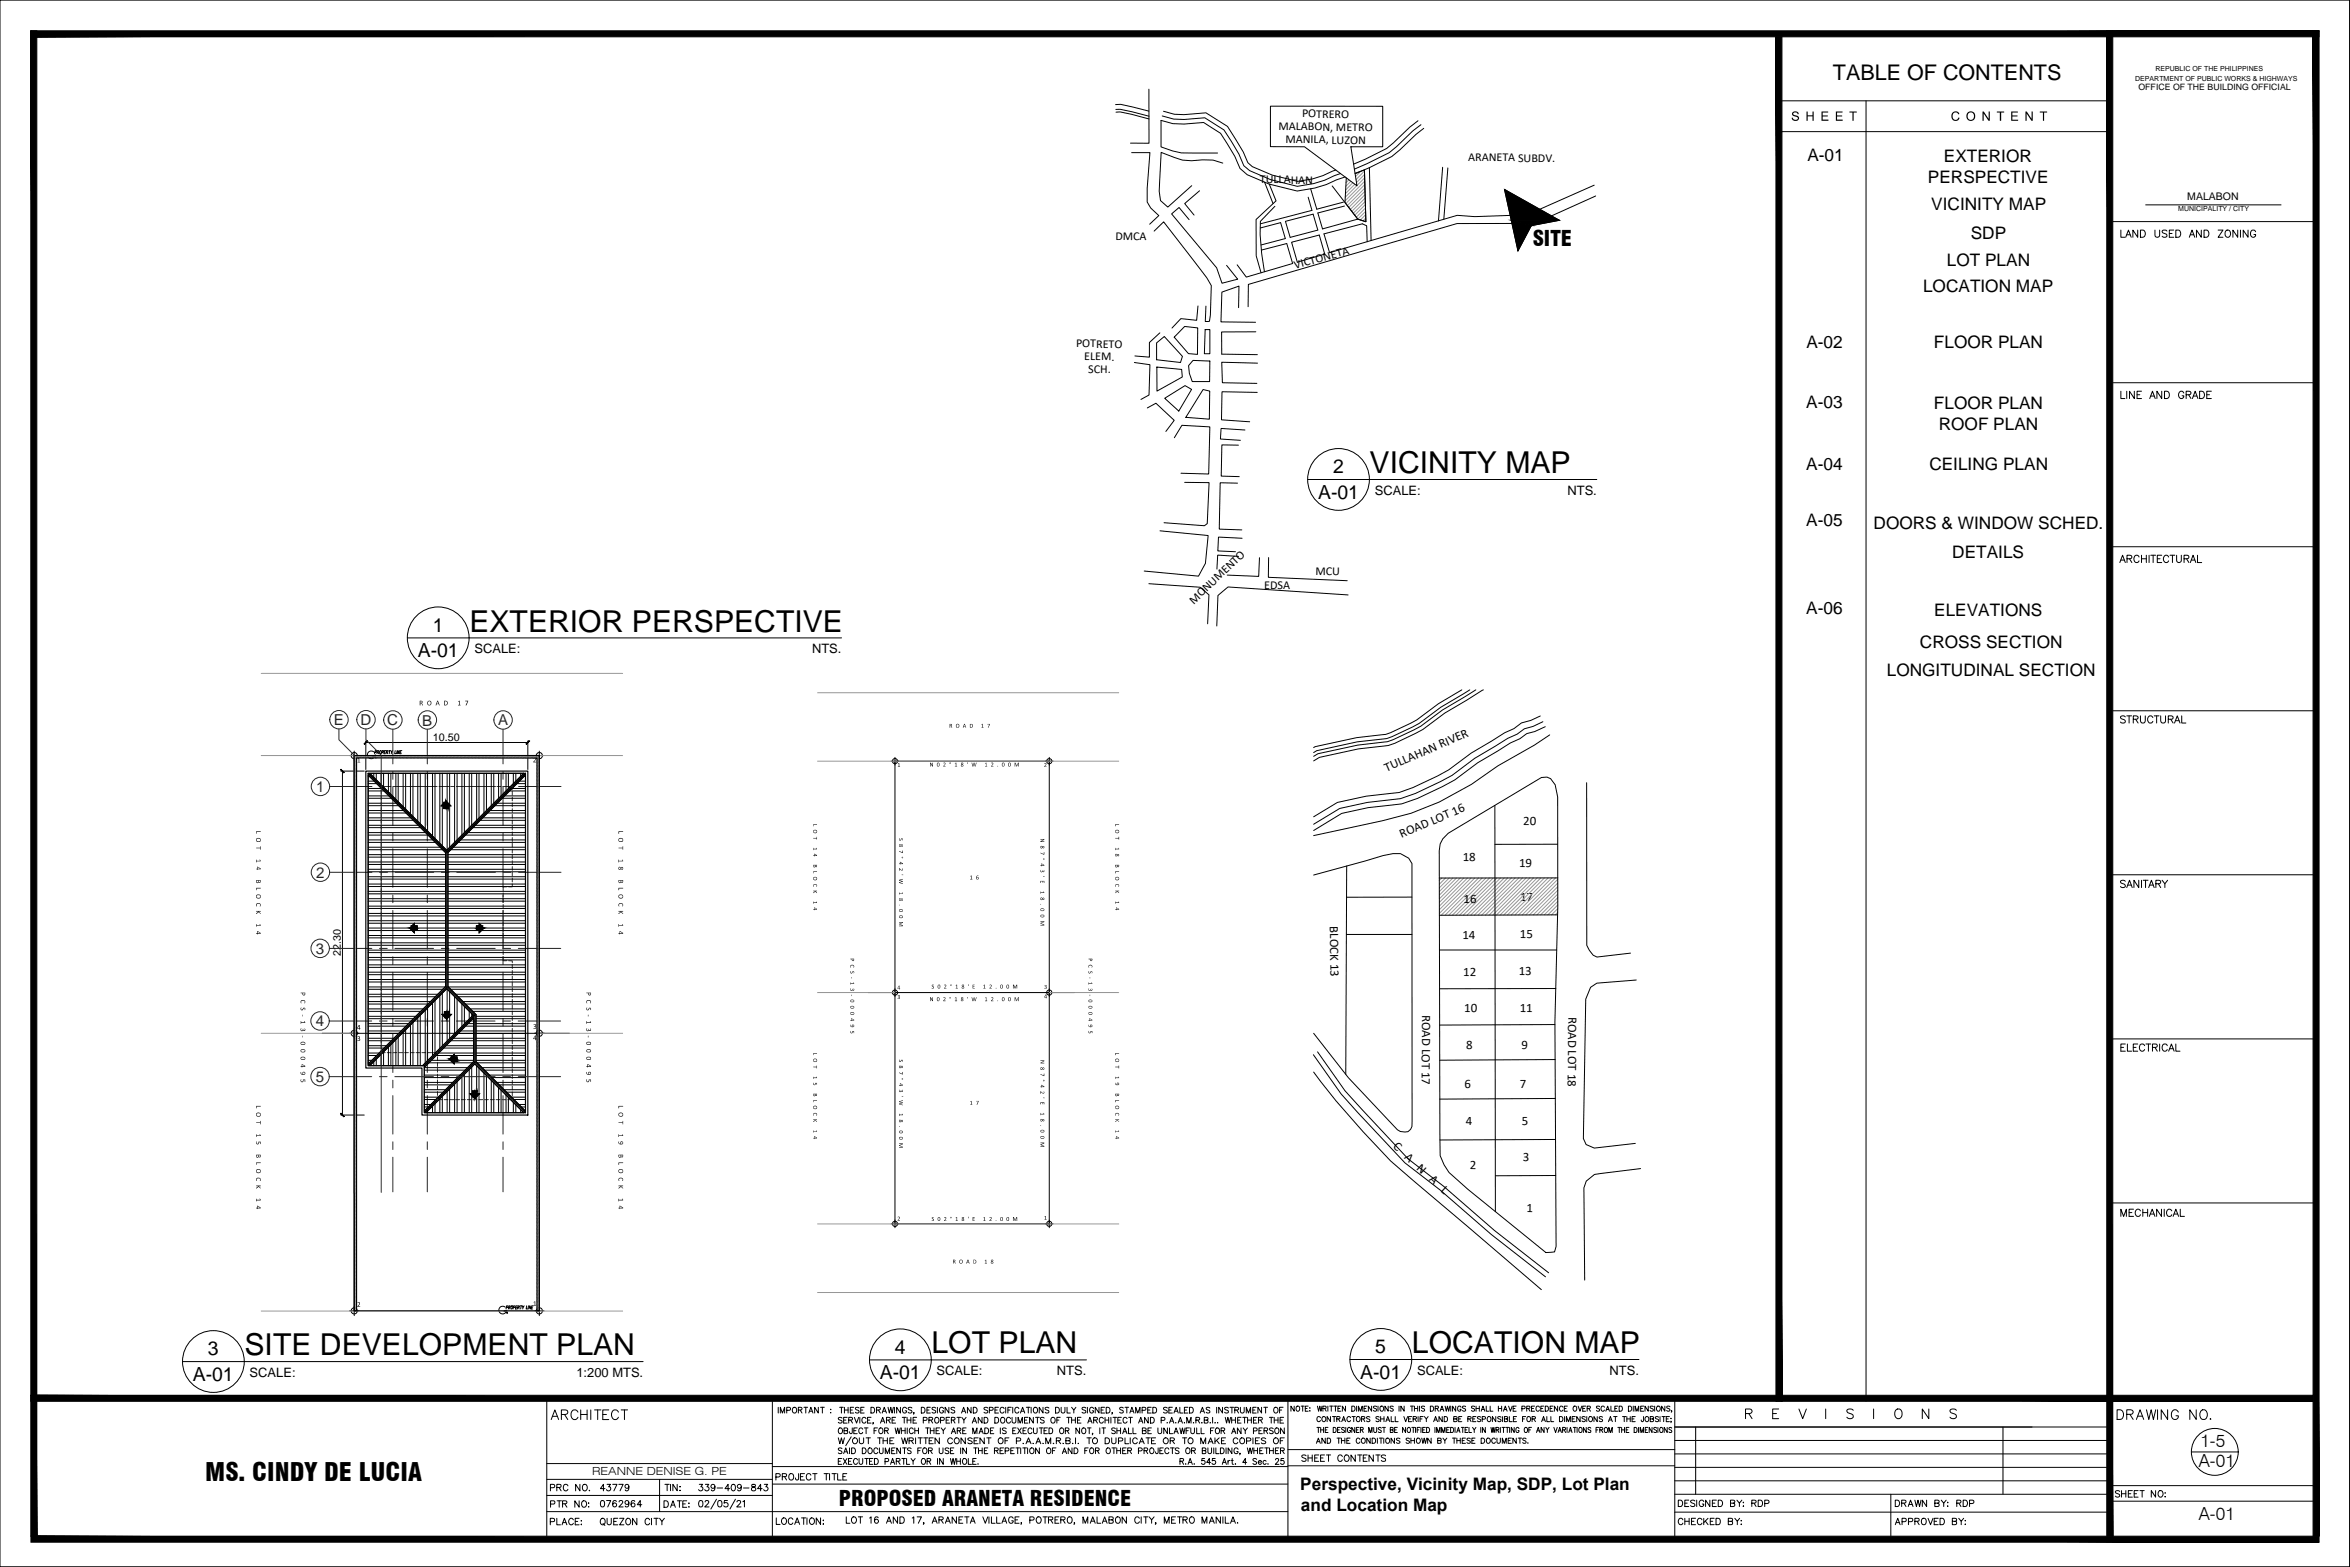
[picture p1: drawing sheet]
<svg xmlns="http://www.w3.org/2000/svg" width="762mm" height="508mm" viewBox="0 0 762 508" stroke-linecap="round" stroke-linejoin="round" font-family="sans-serif">
<defs><g id="words">
<g font-size="9.8">
<text x="444.1" y="153.4">VICINITY MAP</text>
<text x="152.2" y="204.7">EXTERIOR PERSPECTIVE</text>
<text x="79.3" y="439.3">SITE DEVELOPMENT PLAN</text>
<text x="302" y="438.8">LOT PLAN</text>
<text x="457.8" y="438.7">LOCATION MAP</text>
</g>
<text font-size="8.2" x="66.5" y="480.1">MS. CINDY DE LUCIA</text>
<text font-size="7" x="594.3" y="25.8">TABLE OF CONTENTS</text>
<g font-size="6.9">
<text x="497" y="79.9">SITE</text>
<text x="272" y="488.3">PROPOSED ARANETA RESIDENCE</text>
</g>
<g font-size="6.6">
<text x="177.4" y="461.4">ARCHITECT</text>
<text x="564.8" y="461.1">R E V I S I O N S</text>
<text x="685.1" y="461.4">DRAWING NO.</text>
</g>
<g font-size="6.3">
<text x="432.3" y="153.5">2</text>
<text x="427.4" y="161.8">A-01</text>
<text x="140.3" y="204.8">1</text>
<text x="135.5" y="213.1">A-01</text>
<text x="67.4" y="439.4">3</text>
<text x="290.2" y="438.9">4</text>
<text x="445.9" y="438.7">5</text>
<text x="62.5" y="447.8">A-01</text>
<text x="285.3" y="447.2">A-01</text>
<text x="441.1" y="447.1">A-01</text>
</g>
<g font-size="5.8">
<text x="713.5" y="469.1">1-5</text>
<text x="713" y="475.5">A-01</text>
<text x="713" y="492.8">A-01</text>
</g>
<g font-size="5.7">
<text x="686.5" y="78.3">LAND USED AND ZONING</text>
<text x="686.5" y="130.5">LINE AND GRADE</text>
<text x="686.5" y="235.7">STRUCTURAL</text>
<text x="686.5" y="288.9">SANITARY</text>
</g>
<g font-size="5.6">
<text x="586.1" y="52.3">A-01</text>
<text x="630.3" y="52.6">EXTERIOR</text>
<text x="625.1" y="59.4">PERSPECTIVE</text>
<text x="626.2" y="68.1">VICINITY MAP</text>
<text x="639" y="77.6">SDP</text>
<text x="631.3" y="86.2">LOT PLAN</text>
<text x="623.6" y="94.7">LOCATION MAP</text>
<text x="585.7" y="112.8">A-02</text>
<text x="627.1" y="112.9">FLOOR PLAN</text>
<text x="585.7" y="132.1">A-03</text>
<text x="627.1" y="132.7">FLOOR PLAN</text>
<text x="628.6" y="139.4">ROOF PLAN</text>
<text x="585.7" y="152.3">A-04</text>
<text x="625.6" y="152.5">CEILING PLAN</text>
<text x="585.7" y="170.6">A-05</text>
<text x="607.5" y="171.6">DOORS &amp; WINDOW SCHED.</text>
<text x="633.1" y="180.8">DETAILS</text>
<text x="585.7" y="199.2">A-06</text>
<text x="627.2" y="199.6">ELEVATIONS</text>
<text x="622.6" y="210">CROSS SECTION</text>
<text x="611.8" y="219.3">LONGITUDINAL SECTION</text>
<text x="421.6" y="483.1">Perspective, Vicinity Map, SDP, Lot Plan</text>
<text x="421.9" y="489.8">and Location Map</text>
</g>
<g font-size="5.3">
<text x="686.2" y="183.4">ARCHITECTURAL</text>
<text x="686.5" y="341.8">ELECTRICAL</text>
<text x="686.5" y="395.5">MECHANICAL</text>
<text x="177.1" y="484.7">PRC NO.</text>
<text x="193.3" y="484.7">43779</text>
<text x="225.4" y="484.7">339-409-843</text>
<text x="250.5" y="481.2">PROJECT TITLE</text>
<text x="177.4" y="490">PTR NO:</text>
<text x="193.3" y="489.7">0762964</text>
<text x="214.1" y="490">DATE:</text>
<text x="542.9" y="489.7">DESIGNED BY:</text>
<text x="566.9" y="489.7">RDP</text>
<text x="613.5" y="489.7">DRAWN BY:</text>
<text x="633.2" y="489.7">RDP</text>
<text x="684.7" y="486.5">SHEET NO:</text>
<text x="177.1" y="495.7">PLACE:</text>
<text x="193.3" y="495.7">QUEZON CITY</text>
<text x="250.5" y="495.3">LOCATION:</text>
<text x="542.9" y="495.7">CHECKED BY:</text>
<text x="613.5" y="495.7">APPROVED BY:</text>
</g>
<g font-size="4.9" fill="#272727">
<text x="108.2" y="235.1">E</text>
<text x="116.9" y="235.1">D</text>
<text x="125.6" y="235.2">C</text>
<text x="136.9" y="235.2">B</text>
<text x="161.5" y="235.2">A</text>
<text x="102.5" y="256.7">1</text>
<text x="102.5" y="284.5">2</text>
<text x="102.4" y="309.2">3</text>
<text x="102.4" y="332.7">4</text>
<text x="102.4" y="350.8">5</text>
</g>
<g font-size="4.9">
<text x="270.6" y="475.9">EXECUTED PARTLY OR IN WHOLE. R.A. 545 Art. 4 Sec. 25</text>
<text x="420.9" y="474.8">SHEET CONTENTS</text>
<text x="214.5" y="484.4">TIN:</text>
</g>
<g font-size="4.2">
<text x="580.8" y="39.2">S H E E T</text>
<text x="632.5" y="39.2">C O N T E N T</text>
<text x="445.8" y="160.4">SCALE:</text>
<text x="508.3" y="160.4">NTS.</text>
<text x="153.9" y="211.8">SCALE:</text>
<text x="263.3" y="211.8">NTS.</text>
<text x="449.5" y="250.2" transform="rotate(-23 449.5 250.2)">TULLAHAN RIVER</text>
<text x="493.9" y="267.4" transform="rotate(1 493.9 267.4)">20</text>
<text x="454.5" y="271.7" transform="rotate(-23 454.5 271.7)">ROAD LOT 16</text>
<text x="474.3" y="279.1" transform="rotate(1 474.3 279.1)">18</text>
<text x="492.5" y="281.1" transform="rotate(1 492.5 281.1)">19</text>
<text x="474.6" y="292.7" transform="rotate(1 474.6 292.7)">16</text>
<text x="492.9" y="292.2" transform="rotate(1 492.9 292.2)">17</text>
<text x="431.2" y="300.3" transform="rotate(89 431.2 300.3)">BLOCK 13</text>
<text x="474.2" y="304.5" transform="rotate(1 474.2 304.5)">14</text>
<text x="492.8" y="304" transform="rotate(1 492.8 304)">15</text>
<text x="474.5" y="316.3" transform="rotate(1 474.5 316.3)">12</text>
<text x="492.5" y="316.2" transform="rotate(1 492.5 316.2)">13</text>
<text x="461.2" y="329" transform="rotate(90 461.2 329)">ROAD LOT 17</text>
<text x="474.8" y="328.2" transform="rotate(1 474.8 328.2)">10</text>
<text x="492.8" y="328.1" transform="rotate(1 492.8 328.1)">11</text>
<text x="508.6" y="329.6" transform="rotate(90 508.6 329.6)">ROAD LOT 18</text>
<text x="475.4" y="340.1">8</text>
<text x="493.4" y="340">9</text>
<text x="474.9" y="352.8">6</text>
<text x="492.8" y="352.7">7</text>
<text x="475.3" y="364.8">4</text>
<text x="493.4" y="364.7">5</text>
<text x="451.5" y="371.9" transform="rotate(43 451.5 371.9)">C A N A L</text>
<text x="493.8" y="376.4" transform="rotate(1 493.8 376.4)">3</text>
<text x="476.6" y="378.9" transform="rotate(1 476.6 378.9)">2</text>
<text x="495" y="392.9" transform="rotate(1 495 392.9)">1</text>
<text x="80.9" y="446.4">SCALE:</text>
<text x="186.9" y="446.4">1:200 MTS.</text>
<text x="303.7" y="445.8">SCALE:</text>
<text x="342.7" y="445.9">NTS.</text>
<text x="459.5" y="445.7">SCALE:</text>
<text x="521.9" y="445.7">NTS.</text>
</g>
<g font-size="3.9">
<text x="422.2" y="38.1" transform="rotate(1 422.2 38.1)">POTRERO</text>
<text x="414.5" y="42.2" transform="rotate(1 414.5 42.2)">MALABON, METRO</text>
<text x="416.8" y="46.4" transform="rotate(1 416.8 46.4)">MANILA, LUZON</text>
<text x="476" y="52.2" transform="rotate(1 476 52.2)">ARANETA SUBDV.</text>
<text x="408.5" y="59.4" transform="rotate(1 408.5 59.4)">TULLAHAN</text>
<text x="361.7" y="77.8" transform="rotate(1 361.7 77.8)">DMCA</text>
<text x="419.9" y="87.2" transform="rotate(-15 419.9 87.2)">VICTONETA</text>
<text x="348.9" y="112.6">POTRETO</text>
<text x="351.5" y="116.8" transform="rotate(1 351.5 116.8)">ELEM.</text>
<text x="352.8" y="120.9" transform="rotate(1 352.8 120.9)">SCH.</text>
<text x="410" y="190.8" transform="rotate(1 410 190.8)">EDSA</text>
<text x="426.5" y="186.4" transform="rotate(1 426.5 186.4)">MCU</text>
<text x="387.1" y="196" transform="rotate(-44 387.1 196)">MONUMENTO</text>
</g>
<text font-size="3.6" x="192" y="478.1">REANNE DENISE G. PE</text>
<g font-size="3.5">
<text x="140.4" y="240.2">10.50</text>
<text x="110.5" y="310" transform="rotate(-90 110.5 310)">22.30</text>
</g>
<text font-size="3.4" x="709.3" y="64.8">MALABON</text>
<text font-size="2.8" x="693.4" y="29.3">OFFICE OF THE BUILDING OFFICIAL</text>
<g font-size="2.4">
<text x="135.9" y="228.7">R O A D</text>
<text x="83.1" y="269.3" transform="rotate(90 83.1 269.3)">L O T</text>
<text x="200.5" y="269.3" transform="rotate(90 200.5 269.3)">L O T</text>
<text x="83.1" y="277.9" transform="rotate(90 83.1 277.9)">1 4</text>
<text x="200.5" y="277.9" transform="rotate(90 200.5 277.9)">1 8</text>
<text x="83.1" y="284" transform="rotate(90 83.1 284)">B L O C K</text>
<text x="200.5" y="284" transform="rotate(90 200.5 284)">B L O C K</text>
<text x="97.5" y="321.6" transform="rotate(90 97.5 321.6)">P C S - 1 3 - 0 0 0 4 9 5</text>
<text x="190.1" y="321.6" transform="rotate(90 190.1 321.6)">P C S - 1 3 - 0 0 0 4 9 5</text>
<text x="115.7" y="333.8">4</text>
<text x="172.8" y="333.5">3</text>
<text x="115.7" y="337.5">3</text>
<text x="172.8" y="337.2">4</text>
<text x="83.1" y="358.4" transform="rotate(90 83.1 358.4)">L O T</text>
<text x="200.5" y="358.4" transform="rotate(90 200.5 358.4)">L O T</text>
<text x="83.1" y="366.9" transform="rotate(90 83.1 366.9)">1 5</text>
<text x="200.5" y="366.9" transform="rotate(90 200.5 366.9)">1 9</text>
<text x="83.1" y="373.1" transform="rotate(90 83.1 373.1)">B L O C K</text>
<text x="200.5" y="373.1" transform="rotate(90 200.5 373.1)">B L O C K</text>
<text x="115.7" y="423.7">2</text>
<text x="172.8" y="423.4">1</text>
</g>
<g font-size="2.4" fill="#939598">
<text x="115.7" y="247.2">1</text>
<text x="172.8" y="247.1">2</text>
</g>
<g font-size="2.3">
<text x="698.9" y="23.2">REPUBLIC OF THE PHILIPPINES</text>
<text x="692.4" y="26.1">DEPARTMENT OF PUBLIC WORKS &amp; HIGHWAYS</text>
<text x="706.3" y="68.2">MUNICIPALITY / CITY</text>
</g>
<g font-size="2">
<text x="307.8" y="235.9">R O A D</text>
<text x="318.3" y="235.9">1 7</text>
<text x="291" y="248.6">1</text>
<text x="301.4" y="248.5">N 0 2 ° 1 8 ' W</text>
<text x="319.7" y="248.5">1 2 . 0 0 M</text>
<text x="338.5" y="248.6">2</text>
<text x="263.7" y="267" transform="rotate(90 263.7 267)">L O T</text>
<text x="361.6" y="267" transform="rotate(90 361.6 267)">L O T</text>
<text x="263.7" y="274.9" transform="rotate(90 263.7 274.9)">1 4</text>
<text x="291.5" y="271.7" transform="rotate(90 291.5 271.7)">S 8 7 ° 4 2 ' W</text>
<text x="337.4" y="271.9" transform="rotate(90 337.4 271.9)">N 8 7 ° 4 3 ' E</text>
<text x="361.6" y="274.9" transform="rotate(90 361.6 274.9)">1 8</text>
<text x="263.7" y="280.5" transform="rotate(90 263.7 280.5)">B L O C K</text>
<text x="361.6" y="280.5" transform="rotate(90 361.6 280.5)">B L O C K</text>
<text x="314.4" y="285.1">1 6</text>
<text x="263.7" y="292.7" transform="rotate(90 263.7 292.7)">1 4</text>
<text x="291.5" y="289.6" transform="rotate(90 291.5 289.6)">1 8 . 0 0 M</text>
<text x="337.4" y="289.3" transform="rotate(90 337.4 289.3)">1 8 . 0 0 M</text>
<text x="361.6" y="292.7" transform="rotate(90 361.6 292.7)">1 4</text>
<text x="275.7" y="310.6" transform="rotate(90 275.7 310.6)">P C S - 1 3 - 0 0 0 4 9 5</text>
<text x="352.9" y="310.6" transform="rotate(90 352.9 310.6)">P C S - 1 3 - 0 0 0 4 9 5</text>
<text x="290.9" y="320.8">4</text>
<text x="291" y="323.8">3</text>
<text x="302" y="320.5">S 0 2 ° 1 8 ' E</text>
<text x="319.1" y="320.5">1 2 . 0 0 M</text>
<text x="338.5" y="320.6">3</text>
<text x="338.5" y="323.6">4</text>
<text x="301.4" y="324.6">N 0 2 ° 1 8 ' W</text>
<text x="319.7" y="324.6">1 2 . 0 0 M</text>
<text x="263.7" y="341.2" transform="rotate(90 263.7 341.2)">L O T</text>
<text x="361.6" y="341.2" transform="rotate(90 361.6 341.2)">L O T</text>
<text x="291.5" y="343.5" transform="rotate(90 291.5 343.5)">S 8 7 ° 4 3 ' W</text>
<text x="337.4" y="343.6" transform="rotate(90 337.4 343.6)">N 8 7 ° 4 2 ' E</text>
<text x="263.7" y="349.1" transform="rotate(90 263.7 349.1)">1 5</text>
<text x="361.6" y="349.1" transform="rotate(90 361.6 349.1)">1 9</text>
<text x="263.7" y="354.8" transform="rotate(90 263.7 354.8)">B L O C K</text>
<text x="314.4" y="358.1">1 7</text>
<text x="361.6" y="354.8" transform="rotate(90 361.6 354.8)">B L O C K</text>
<text x="291.5" y="361.3" transform="rotate(90 291.5 361.3)">1 8 . 0 0 M</text>
<text x="337.4" y="361.1" transform="rotate(90 337.4 361.1)">1 8 . 0 0 M</text>
<text x="263.7" y="366.9" transform="rotate(90 263.7 366.9)">1 4</text>
<text x="361.6" y="366.9" transform="rotate(90 361.6 366.9)">1 4</text>
<text x="290.9" y="395.7">2</text>
<text x="302" y="395.8">S 0 2 ° 1 8 ' E</text>
<text x="319.1" y="395.8">1 2 . 0 0 M</text>
<text x="338.5" y="395.4">1</text>
<text x="308.9" y="409.6">R O A D</text>
<text x="319.4" y="409.6">1 8</text>
</g>
</g></defs>
<!-- layer: LOT -->
<g fill="none" stroke="#000" stroke-width=".32">
<path d="M113.4 244.9h3M114.9 244.9h60v180h-60zM114.9 243.5v3M173.4 244.9h3M174.9 243.5v3M289 246.8h2.5M290.2 246.8h50v149.9h-50zM290.2 245.5v2.5M339 246.8h2.5M340.2 245.5v2.5M104.5 335h80.1M114.9 333.5v3"/>
<path d="M174.9 333.5v3M281.6 321.8h66.8M290.2 320.5v2.5M340.2 320.5v2.5M289 396.7h2.5M290.2 395.5v2.5M339 396.7h2.5M340.2 395.5v2.5M113.4 424.9h3M114.9 423.5v3M173.4 424.9h3M174.9 423.5v3"/>
<circle cx="114.9" cy="245" r="1"/>
<circle cx="174.9" cy="245" r="1.01"/>
<circle cx="290.2" cy="246.8" r=".84"/>
<circle cx="340.2" cy="246.8" r=".84"/>
<circle cx="114.9" cy="335" r="1"/>
<circle cx="174.9" cy="335" r="1.01"/>
<circle cx="290.2" cy="321.8" r=".84"/>
<circle cx="340.2" cy="321.8" r=".84"/>
<circle cx="290.2" cy="396.7" r=".84"/>
<circle cx="340.2" cy="396.7" r=".84"/>
<circle cx="114.9" cy="425" r="1"/>
<circle cx="174.9" cy="425" r="1.01"/>
</g>
<!-- layer: 0 -->
<g fill="none" stroke="#939598" stroke-width=".32">
<path d="M436.8 57.8l-.3 .2M437.4 58.3l-.9 .9M438 58.8l-1.6 1.6M438.7 59.2l-2.4 2.4M439.3 59.7l-3 3M441.2 55.6l-1.7 1.6M442.4 55.5l-2.7 2.7M442.5 56.6l-2.7 2.6M442.5 58.8l-6.3 6.3M442.5 57.7l-2.5 2.4M442.6 59.8l-6.2 6.2M440 60.2l-3.8 3.7"/>
<path d="M442.6 60.9l-5.7 5.7M442.6 62l-5.3 5.3M442.6 63.1l-4.7 4.8M442.7 64.2l-4.4 4.3M442.7 65.3l-3.9 3.8M442.7 66.3l-3.4 3.5M442.8 67.4l-3 3M442.8 68.5l-2.5 2.5M442.8 69.6l-1.7 1.7M442.8 70.7l-.8 .9M442.9 71.8l-.1 .1M84.7 218.3h117.2"/>
<path d="M265.1 224.6h97.7M84.7 244.9h117.2M114.9 244.9v.1M115.4 244.9l-.5 .6M115.6 246.1l-.7 .7M115.6 246.5l-.7 .8M115.6 247l-.7 .7M115.6 247.4l-.7 .8M115.6 247.9l-.7 .7M115.6 248.3l-.7 .7M115.6 248.8l-.7 .7M115.6 249.2l-.7 .8"/>
<path d="M115.6 249.6l-.7 .8M115.6 250.1l-.7 .8M115.6 250.6l-.7 .7M115.6 251l-.7 .8M115.6 251.5l-.7 .7M115.6 251.9l-.7 .7M115.6 252.3l-.7 .8M115.6 252.8l-.7 .7M115.6 253.2l-.7 .8M115.6 253.7l-.7 .8M115.6 254.2l-.7 .7M115.6 254.6l-.7 .8"/>
<path d="M115.6 255.1l-.7 .7M115.6 255.5l-.7 .7M115.6 255.9l-.7 .8M115.6 256.4l-.7 .7M115.6 256.8l-.7 .8M115.6 257.3l-.7 .8M115.6 257.7l-.7 .8M115.6 258.2l-.7 .8M115.6 258.7l-.7 .7M115.6 259.1l-.7 .7M115.6 259.5l-.7 .8M115.8 244.9l-.9 1"/>
<path d="M116.3 244.9l-1.4 1.5M118.1 244.9l-.8 .8M118.5 244.9l-.7 .8M119 244.9l-.8 .8M119.4 244.9l-.7 .8M119.8 244.9l-.7 .8M120.3 244.9l-.8 .8M120.8 244.9l-.8 .8M121.2 244.9l-.7 .8M121.7 244.9l-.8 .8M122.1 244.9l-.7 .8M122.6 244.9l-.8 .8"/>
<path d="M123 244.9l-.7 .8M123.4 244.9l-.7 .8M123.9 244.9l-.8 .8M124.4 244.9l-.8 .8M124.8 244.9l-.8 .8M125.3 244.9l-.8 .8M125.7 244.9l-.7 .8M126.2 244.9l-.8 .8M126.6 244.9l-.7 .8M127 244.9l-.7 .8M127.5 244.9l-.8 .8M127.9 244.9l-.7 .8"/>
<path d="M128.4 244.9l-.8 .8M128.9 244.9l-.8 .8M129.3 244.9l-.7 .8M129.8 244.9l-.8 .8M130.2 244.9l-.7 .8M130.6 244.9l-.7 .8M131.1 244.9l-.8 .8M131.5 244.9l-.7 .8M132 244.9l-.8 .8M132.5 244.9l-.8 .8M132.9 244.9l-.8 .8M133.3 244.9l-.7 .8"/>
<path d="M133.8 244.9l-.7 .8M134.2 244.9l-.7 .8M134.7 244.9l-.8 .8M135.1 244.9l-.7 .8M135.6 244.9l-.8 .8M136 244.9l-.7 .8M136.5 244.9l-.8 .8M136.9 244.9l-.7 .8M137.4 244.9l-.8 .8M137.8 244.9l-.7 .8M138.3 244.9l-.8 .8M138.7 244.9l-.7 .8"/>
<path d="M139.2 244.9l-.8 .8M139.6 244.9l-.7 .8M140.1 244.9l-.8 .8M140.5 244.9l-.7 .8M141 244.9l-.8 .8M141.4 244.9l-.7 .8M141.9 244.9l-.8 .8M142.3 244.9l-.7 .8M142.8 244.9l-.8 .8M143.2 244.9l-.7 .8M143.7 244.9l-.8 .8M144.1 244.9l-.7 .8"/>
<path d="M144.6 244.9l-.8 .8M145 244.9l-.7 .8M145.5 244.9l-.8 .8M145.9 244.9l-.7 .8M146.4 244.9l-.8 .8M146.8 244.9l-.8 .8M147.3 244.9l-.8 .8M147.7 244.9l-.8 .8M148.2 244.9l-.8 .8M148.6 244.9l-.7 .8M149.1 244.9l-.8 .8M149.5 244.9l-.7 .8"/>
<path d="M149.9 244.9l-.7 .8M150.4 244.9l-.8 .8M150.9 244.9l-.8 .8M151.3 244.9l-.8 .8M151.8 244.9l-.8 .8M152.2 244.9l-.8 .8M152.7 244.9l-.8 .8M153.1 244.9l-.7 .8M153.5 244.9l-.7 .8M154 244.9l-.8 .8M154.4 244.9l-.7 .8M154.9 244.9l-.8 .8"/>
<path d="M155.4 244.9l-.8 .8M155.8 244.9l-.8 .8M156.3 244.9l-.8 .8M156.7 244.9l-.7 .8M157.1 244.9l-.7 .8M157.6 244.9l-.8 .8M158 244.9l-.7 .8M158.5 244.9l-.8 .8M159 244.9l-.8 .8M159.4 244.9l-.8 .8M159.9 244.9l-.8 .8M160.3 244.9l-.8 .8"/>
<path d="M160.7 244.9l-.7 .8M161.2 244.9l-.8 .8M161.6 244.9l-.7 .8M162.1 244.9l-.8 .8M162.5 244.9l-.7 .8M163 244.9l-.8 .8M163.4 244.9l-.7 .8M163.9 244.9l-.8 .8M164.3 244.9l-.7 .8M164.8 244.9l-.8 .8M165.2 244.9l-.7 .8M165.7 244.9l-.8 .8"/>
<path d="M166.1 244.9l-.7 .8M166.6 244.9l-.8 .8M167 244.9l-.7 .8M167.5 244.9l-.8 .8M167.9 244.9l-.7 .8M168.4 244.9l-.8 .8M168.8 244.9l-.7 .8M169.3 244.9l-.8 .8M169.7 244.9l-.7 .8M170.2 244.9l-.8 .8M170.6 244.9l-.8 .8M171.1 244.9l-.8 .8"/>
<path d="M171.5 244.9l-.7 .8M172 244.9l-.8 .8M172.4 244.9l-.7 .8M174.7 244.9l-.8 .8M174.9 245.2l-.8 .8M174.9 245.6l-.8 .8M174.9 246.1l-.8 .7M174.9 246.5l-.8 .8M174.9 247l-.8 .7M174.9 247.4l-.8 .8M174.9 247.9l-.8 .7M174.9 248.3l-.8 .8"/>
<path d="M174.9 248.8l-.8 .7M174.9 249.2l-.8 .8M174.9 249.7l-.8 .7M174.9 250.1l-.8 .8M174.9 250.6l-.8 .7M174.9 251l-.8 .8M174.9 251.5l-.8 .7M174.9 251.9l-.8 .8M174.9 252.4l-.8 .7M174.9 252.8l-.8 .8M174.9 253.3l-.8 .7M174.9 253.7l-.8 .8"/>
<path d="M174.9 254.2l-.8 .7M174.9 254.6l-.8 .8M174.9 255.1l-.8 .7M174.9 255.5l-.8 .8M174.9 259.1l-.8 .7M174.9 255.9l-.8 .8M174.9 256.4l-.8 .8M174.9 256.9l-.8 .7M174.9 257.3l-.8 .8M174.9 257.8l-.8 .7M174.9 258.2l-.8 .8M174.9 258.7l-.8 .7"/>
<path d="M174.9 259.5l-.8 .8M265.1 246.8h97.7M115.6 260l-.7 .7M115.6 260.4l-.7 .8M115.6 260.9l-.7 .7M115.6 261.3l-.7 .8M115.6 261.8l-.7 .8M115.6 262.3l-.7 .7M115.6 262.7l-.7 .7M115.6 263.1l-.7 .8M115.6 263.6l-.7 .7M115.6 264l-.7 .8"/>
<path d="M115.6 264.5l-.7 .7M115.6 264.9l-.7 .8M115.6 265.4l-.7 .7M115.6 265.8l-.7 .8M115.6 266.3l-.7 .7M115.6 266.7l-.7 .8M115.6 267.2l-.7 .7M115.6 267.6l-.7 .8M115.6 268.1l-.7 .7M115.6 268.5l-.7 .8M115.6 269l-.7 .7M115.6 269.4l-.7 .8"/>
<path d="M115.6 269.9l-.7 .7M115.6 270.3l-.7 .8M115.6 270.8l-.7 .7M115.6 271.2l-.7 .7M115.6 271.7l-.7 .7M115.6 272.1l-.7 .8M115.6 272.6l-.7 .7M115.6 273l-.7 .8M115.6 273.5l-.7 .7M115.6 273.9l-.7 .8M115.6 274.4l-.7 .7M115.6 274.8l-.7 .7"/>
<path d="M115.6 275.3l-.7 .7M115.6 275.7l-.7 .8M115.6 276.1l-.7 .8M115.6 276.6l-.7 .8M115.6 277.1l-.7 .7M115.6 277.5l-.7 .8M115.6 278l-.7 .7M115.6 278.4l-.7 .7M115.6 278.8l-.7 .8M115.6 279.3l-.7 .7M115.6 279.7l-.7 .8M174.9 260l-.8 .8"/>
<path d="M174.9 260.5l-.8 .7M174.9 260.9l-.8 .8M174.9 261.4l-.8 .7M174.9 261.8l-.8 .8M174.9 262.3l-.8 .7M174.9 262.7l-.8 .7M174.9 263.1l-.8 .8M174.9 263.6l-.8 .8M174.9 264l-.8 .8M174.9 264.5l-.8 .8M174.9 265l-.8 .7M174.9 265.4l-.8 .7"/>
<path d="M174.9 265.9l-.8 .7M174.9 266.3l-.8 .7M174.9 266.7l-.8 .8M174.9 267.2l-.8 .7M174.9 267.6l-.8 .8M174.9 268.1l-.8 .8M174.9 268.6l-.8 .7M174.9 269l-.8 .7M174.9 269.5l-.8 .7M174.9 269.9l-.8 .7M174.9 270.3l-.8 .8M174.9 270.8l-.8 .7"/>
<path d="M174.9 271.2l-.8 .8M174.9 271.7l-.8 .8M174.9 272.1l-.8 .8M174.9 272.6l-.8 .7M174.9 273.1l-.8 .7M174.9 273.5l-.8 .7M174.9 273.9l-.8 .8M174.9 277.5l-.8 .8M174.9 274.4l-.8 .7M174.9 274.8l-.8 .8M174.9 275.3l-.8 .7M174.9 275.7l-.8 .8"/>
<path d="M174.9 276.2l-.8 .7M174.9 276.6l-.8 .8M174.9 277.1l-.8 .7M174.9 278l-.8 .7M174.9 278.4l-.8 .8M174.9 278.9l-.8 .7M174.9 279.3l-.8 .8M174.9 279.8l-.8 .7M115.6 280.2l-.7 .8M115.6 280.7l-.7 .7M115.6 281.1l-.7 .8M115.6 281.6l-.7 .7"/>
<path d="M115.6 282l-.7 .7M115.6 282.4l-.7 .8M115.6 282.9l-.7 .7M115.6 283.3l-.7 .8M115.6 283.8l-.7 .8M115.6 284.2l-.7 .8M115.6 284.7l-.7 .8M115.6 285.2l-.7 .7M115.6 285.6l-.7 .7M115.6 286l-.7 .8M115.6 286.5l-.7 .7M115.6 286.9l-.7 .8"/>
<path d="M115.6 287.4l-.7 .7M115.6 287.8l-.7 .8M115.6 288.3l-.7 .8M115.6 288.8l-.7 .7M115.6 289.2l-.7 .7M115.6 289.6l-.7 .8M115.6 290.1l-.7 .7M115.6 290.5l-.7 .8M115.6 291l-.7 .7M115.6 291.4l-.7 .8M115.6 291.9l-.7 .8M115.6 292.3l-.7 .8"/>
<path d="M115.6 292.8l-.7 .7M115.6 293.2l-.7 .8M115.6 293.7l-.7 .7M115.6 294.1l-.7 .8M115.6 294.6l-.7 .7M115.6 295l-.7 .8M115.6 295.5l-.7 .7M115.6 295.9l-.7 .8M115.6 296.4l-.7 .7M115.6 296.8l-.7 .8M115.6 297.3l-.7 .7M115.6 297.7l-.7 .8"/>
<path d="M115.6 298.2l-.7 .7M115.6 298.6l-.7 .8M115.6 299.1l-.7 .7M115.6 299.5l-.7 .8M115.6 300l-.7 .7M174.9 280.2l-.8 .8M174.9 280.7l-.8 .7M174.9 281.1l-.8 .8M174.9 281.6l-.8 .7M174.9 282l-.8 .8M174.9 282.4l-.8 .8M174.9 282.9l-.8 .8"/>
<path d="M174.9 283.4l-.8 .7M174.9 283.8l-.8 .8M174.9 284.3l-.8 .7M174.9 284.7l-.8 .8M174.9 285.2l-.8 .7M174.9 285.6l-.8 .7M174.9 286l-.8 .8M174.9 286.5l-.8 .8M174.9 287l-.8 .7M174.9 287.4l-.8 .8M174.9 287.9l-.8 .7M174.9 288.3l-.8 .8"/>
<path d="M174.9 288.8l-.8 .7M174.9 289.2l-.8 .7M174.9 289.6l-.8 .8M174.9 290.1l-.8 .8M174.9 290.5l-.8 .8M174.9 291l-.8 .8M174.9 291.5l-.8 .7M174.9 291.9l-.8 .8M174.9 292.4l-.8 .7M174.9 296l-.8 .7M174.9 292.8l-.8 .7M174.9 293.2l-.8 .8"/>
<path d="M174.9 293.7l-.8 .7M174.9 294.1l-.8 .8M174.9 294.6l-.8 .8M174.9 295.1l-.8 .7M174.9 295.5l-.8 .7M174.9 296.4l-.8 .7M174.9 296.8l-.8 .8M174.9 297.3l-.8 .7M174.9 297.7l-.8 .8M174.9 298.2l-.8 .8M174.9 298.6l-.8 .8M174.9 299.1l-.8 .7"/>
<path d="M174.9 299.6l-.8 .7M174.9 300l-.8 .7M467.5 284.6l-.8 .9M468.7 284.6l-2 2M469.9 284.6l-3.2 3.2M471.1 284.6l-4.4 4.4M472.3 284.6l-5.6 5.6M473.5 284.6l-6.8 6.8M474.6 284.6l-7.9 8M475.8 284.6l-9.1 9.2M477 284.6l-10.3 10.3M478.2 284.6l-11.5 11.5"/>
<path d="M479.4 284.6l-12.1 12.1M480.6 284.6l-12.1 12.1M481.8 284.6l-12.1 12.1M483 284.6l-12.1 12.1M484.2 284.6l-12.1 12.1M485.4 284.6l-12.1 12.1M486.5 284.6l-12 12.1M487.7 284.6l-12 12.1M488.9 284.6l-12 12.1M490.1 284.6l-12 12.1M491.3 284.6l-12 12.1M492.5 284.6l-12.1 12.1"/>
<path d="M493.7 284.6l-12.1 12.1M494.9 284.6l-12 12.1M496.1 284.6l-12.1 12M497.2 284.6l-12 12M498.4 284.6l-12 12M499.6 284.6l-12 12M500.8 284.6l-12 12M502 284.6l-12 12M503.2 284.6l-12 12M504.4 284.6l-12 12M505.1 295.8l-.8 .8M505.1 285.1l-11.5 11.5"/>
<path d="M505.1 286.3l-10.4 10.3M505.1 287.4l-9.2 9.2M505.1 288.6l-7.9 8M505.1 289.8l-6.8 6.8M505.1 291l-5.6 5.6M505.1 292.2l-4.4 4.4M505.1 293.4l-3.2 3.2M505.1 294.6l-2 2M115.6 300.4l-.7 .8M115.6 300.9l-.7 .7M115.6 301.3l-.7 .7M115.6 301.8l-.7 .7"/>
<path d="M115.6 302.2l-.7 .8M115.6 302.6l-.7 .8M115.6 303.1l-.7 .8M115.6 303.6l-.7 .7M115.6 304l-.7 .8M115.6 304.5l-.7 .7M115.6 304.9l-.7 .7M115.6 305.4l-.7 .7M115.6 305.8l-.7 .7M115.6 306.2l-.7 .8M115.6 306.7l-.7 .8M115.6 307.2l-.7 .7"/>
<path d="M115.6 307.6l-.7 .8M115.6 308.1l-.7 .7M115.6 308.5l-.7 .7M115.6 308.9l-.7 .8M115.6 309.4l-.7 .7M115.6 309.8l-.7 .8M115.6 310.3l-.7 .8M115.6 310.7l-.7 .8M115.6 311.2l-.7 .8M115.6 311.7l-.7 .7M115.6 312.1l-.7 .7M115.6 312.5l-.7 .8"/>
<path d="M115.6 313l-.7 .7M115.6 313.4l-.7 .8M115.6 313.9l-.7 .7M115.6 314.3l-.7 .8M115.6 314.8l-.7 .8M115.6 315.3l-.7 .7M115.6 315.7l-.7 .7M115.6 316.1l-.7 .8M115.6 316.6l-.7 .7M115.6 317l-.7 .8M115.6 317.5l-.7 .7M115.6 317.9l-.7 .8"/>
<path d="M115.6 318.4l-.7 .7M115.6 318.8l-.7 .8M115.6 319.3l-.7 .7M115.6 319.7l-.7 .8M174.9 300.4l-.8 .8M174.9 300.9l-.8 .7M174.9 301.3l-.8 .8M174.9 301.8l-.8 .7M174.9 302.2l-.8 .8M174.9 302.7l-.8 .7M174.9 303.1l-.8 .8M174.9 303.6l-.8 .7"/>
<path d="M174.9 304l-.8 .8M174.9 304.5l-.8 .7M174.9 304.9l-.8 .8M174.9 305.4l-.8 .7M174.9 305.8l-.8 .8M174.9 306.3l-.8 .7M174.9 306.7l-.8 .8M174.9 307.2l-.8 .7M174.9 307.6l-.8 .8M174.9 308.1l-.8 .7M174.9 308.5l-.8 .8M174.9 308.9l-.8 .8"/>
<path d="M174.9 309.4l-.8 .8M174.9 309.9l-.8 .7M174.9 310.3l-.8 .8M174.9 310.8l-.8 .7M174.9 314.4l-.8 .7M174.9 311.2l-.8 .8M174.9 311.7l-.8 .7M174.9 312.1l-.8 .7M174.9 312.5l-.8 .8M174.9 313l-.8 .8M174.9 313.5l-.8 .7M174.9 313.9l-.8 .8"/>
<path d="M174.9 314.8l-.8 .8M174.9 315.3l-.8 .7M174.9 315.7l-.8 .7M174.9 316.1l-.8 .8M174.9 316.6l-.8 .8M174.9 317l-.8 .8M174.9 317.5l-.8 .8M174.9 318l-.8 .7M174.9 318.4l-.8 .8M174.9 318.9l-.8 .7M174.9 319.3l-.8 .7M174.9 319.7l-.8 .8"/>
<path d="M84.7 335h30.2M115.6 320.2l-.7 .7M115.6 320.6l-.7 .8M115.6 321.1l-.7 .7M115.6 321.5l-.7 .8M115.6 322l-.7 .7M115.6 322.4l-.7 .8M115.6 322.9l-.7 .7M115.6 323.3l-.7 .8M115.6 323.8l-.7 .7M115.6 324.2l-.7 .8M115.6 324.7l-.7 .7"/>
<path d="M115.6 325.1l-.7 .8M115.6 325.6l-.7 .7M115.6 326l-.7 .8M115.6 326.5l-.7 .7M115.6 326.9l-.7 .8M115.6 327.4l-.7 .7M115.6 327.8l-.7 .7M115.6 328.3l-.7 .7M115.6 328.7l-.7 .8M115.6 329.1l-.7 .8M115.6 329.6l-.7 .8M115.6 330.1l-.7 .7"/>
<path d="M115.6 330.5l-.7 .8M115.6 331l-.7 .7M115.6 331.4l-.7 .7M115.6 331.9l-.7 .7M115.6 332.3l-.7 .7M115.6 332.7l-.7 .8M115.6 333.2l-.7 .8M115.6 333.7l-.7 .7M115.6 334.1l-.7 .8M115.6 334.6l-.7 .7M115.6 335l-.7 .7M115.6 335.4l-.7 .8"/>
<path d="M115.6 335.9l-.7 .7M115.6 336.3l-.7 .8M115.6 336.8l-.7 .7M115.6 337.2l-.7 .8M115.6 337.7l-.7 .8M115.6 338.2l-.7 .7M115.6 338.6l-.7 .7M115.6 339l-.7 .8M115.6 339.5l-.7 .7M115.6 339.9l-.7 .8M174.9 335h27M174.9 320.2l-.8 .7"/>
<path d="M174.9 320.6l-.8 .8M174.9 321.1l-.8 .8M174.9 321.6l-.8 .7M174.9 322l-.8 .7M174.9 322.5l-.8 .7M174.9 322.9l-.8 .7M174.9 323.3l-.8 .8M174.9 323.8l-.8 .7M174.9 324.2l-.8 .8M174.9 324.7l-.8 .8M174.9 325.1l-.8 .8M174.9 325.6l-.8 .7"/>
<path d="M174.9 326.1l-.8 .7M174.9 326.5l-.8 .7M174.9 326.9l-.8 .8M174.9 327.4l-.8 .7M174.9 327.8l-.8 .8M174.9 328.3l-.8 .7M174.9 328.7l-.8 .8M174.9 329.2l-.8 .7M174.9 332.8l-.8 .7M174.9 329.6l-.8 .8M174.9 330.1l-.8 .7M174.9 330.5l-.8 .8"/>
<path d="M174.9 331l-.8 .7M174.9 331.4l-.8 .8M174.9 331.9l-.8 .7M174.9 332.3l-.8 .8M174.9 333.2l-.8 .8M174.9 333.7l-.8 .7M174.9 334.1l-.8 .8M174.9 334.6l-.8 .7M174.9 335l-.8 .8M174.9 335.4l-.8 .8M174.9 335.9l-.8 .8M174.9 336.4l-.8 .7"/>
<path d="M174.9 336.8l-.8 .8M174.9 337.3l-.8 .7M174.9 337.7l-.8 .8M174.9 338.2l-.8 .7M174.9 338.6l-.8 .7M174.9 339l-.8 .8M174.9 339.5l-.8 .8M174.9 340l-.8 .7M265.1 321.8h25.1M340.2 321.8h22.6M115.6 340.4l-.7 .7M115.6 340.8l-.7 .8"/>
<path d="M115.6 341.3l-.7 .8M115.6 341.7l-.7 .8M115.6 342.2l-.7 .7M115.6 342.6l-.7 .8M115.6 343.1l-.7 .7M115.6 343.5l-.7 .8M115.6 344l-.7 .7M115.6 344.4l-.7 .8M115.6 344.9l-.7 .7M115.6 345.3l-.7 .8M115.6 345.8l-.7 .7M115.6 346.2l-.7 .8"/>
<path d="M115.6 346.7l-.7 .7M115.6 347.1l-.7 .8M115.6 347.6l-.7 .7M115.6 348l-.7 .8M115.6 348.5l-.7 .7M115.6 348.9l-.7 .8M115.6 349.4l-.7 .7M115.6 349.8l-.7 .8M115.6 350.3l-.7 .7M115.6 350.7l-.7 .8M115.6 351.2l-.7 .7M115.6 351.6l-.7 .8"/>
<path d="M115.6 352.1l-.7 .7M115.6 352.5l-.7 .8M115.6 353l-.7 .7M115.6 353.4l-.7 .8M115.6 353.9l-.7 .7M115.6 354.3l-.7 .7M115.6 354.8l-.7 .7M115.6 355.2l-.7 .7M115.6 355.6l-.7 .8M115.6 356.1l-.7 .8M115.6 356.6l-.7 .7M115.6 357l-.7 .8"/>
<path d="M115.6 357.5l-.7 .7M115.6 357.9l-.7 .7M115.6 358.4l-.7 .7M115.6 358.8l-.7 .7M115.6 359.2l-.7 .8M115.6 359.7l-.7 .8M174.9 340.4l-.8 .8M174.9 340.9l-.8 .7M174.9 341.3l-.8 .8M174.9 341.8l-.8 .7M174.9 342.2l-.8 .7M174.9 342.6l-.8 .8"/>
<path d="M174.9 343.1l-.8 .7M174.9 343.5l-.8 .8M174.9 344l-.8 .8M174.9 344.5l-.8 .7M174.9 344.9l-.8 .8M174.9 345.4l-.8 .7M174.9 345.8l-.8 .7M174.9 346.2l-.8 .8M174.9 346.7l-.8 .7M174.9 347.1l-.8 .8M174.9 347.6l-.8 .8M174.9 348l-.8 .8"/>
<path d="M174.9 348.5l-.8 .8M174.9 349l-.8 .7M174.9 349.4l-.8 .7M174.9 349.8l-.8 .8M174.9 350.3l-.8 .7M174.9 350.7l-.8 .8M174.9 351.2l-.8 .7M174.9 351.6l-.8 .8M174.9 352.1l-.8 .7M174.9 352.6l-.8 .7M174.9 353l-.8 .7M174.9 353.4l-.8 .8"/>
<path d="M174.9 353.9l-.8 .7M174.9 354.3l-.8 .8M174.9 354.8l-.8 .7M174.9 355.2l-.8 .8M174.9 355.7l-.8 .7M174.9 356.1l-.8 .8M174.9 356.6l-.8 .7M174.9 357l-.8 .8M174.9 357.5l-.8 .7M174.9 357.9l-.8 .8M174.9 358.4l-.8 .7M174.9 358.8l-.8 .8"/>
<path d="M174.9 359.3l-.8 .7M174.9 359.7l-.8 .8M115.6 360.1l-.7 .8M115.6 360.6l-.7 .8M115.6 361.1l-.7 .7M115.6 361.5l-.7 .7M115.6 362l-.7 .7M115.6 362.4l-.7 .7M115.6 362.8l-.7 .8M115.6 363.3l-.7 .7M115.6 363.7l-.7 .8M115.6 364.2l-.7 .8"/>
<path d="M115.6 364.7l-.7 .7M115.6 365.1l-.7 .7M115.6 365.5l-.7 .8M115.6 366l-.7 .7M115.6 366.4l-.7 .8M115.6 366.9l-.7 .7M115.6 367.3l-.7 .8M115.6 367.8l-.7 .8M115.6 368.2l-.7 .8M115.6 368.7l-.7 .7M115.6 369.1l-.7 .8M115.6 369.6l-.7 .7"/>
<path d="M115.6 370l-.7 .8M115.6 370.5l-.7 .7M115.6 370.9l-.7 .8M115.6 371.4l-.7 .7M115.6 371.8l-.7 .8M115.6 372.3l-.7 .7M115.6 372.7l-.7 .8M115.6 373.2l-.7 .7M115.6 373.6l-.7 .8M115.6 374.1l-.7 .7M115.6 374.5l-.7 .8M115.6 375l-.7 .7"/>
<path d="M115.6 375.4l-.7 .8M115.6 375.9l-.7 .7M115.6 376.3l-.7 .8M115.6 376.8l-.7 .7M115.6 377.2l-.7 .8M115.6 377.7l-.7 .7M115.6 378.1l-.7 .8M115.6 378.5l-.7 .8M115.6 379l-.7 .8M115.6 379.5l-.7 .7M115.6 379.9l-.7 .8M174.9 360.2l-.8 .7"/>
<path d="M174.9 360.6l-.8 .8M174.9 361.1l-.8 .7M174.9 361.5l-.8 .7M174.9 362l-.8 .7M174.9 362.4l-.8 .8M174.9 362.9l-.8 .7M174.9 363.3l-.8 .8M174.9 363.8l-.8 .7M174.9 364.2l-.8 .8M174.9 364.7l-.8 .7M174.9 365.1l-.8 .7M174.9 365.5l-.8 .8"/>
<path d="M174.9 366l-.8 .8M174.9 366.4l-.8 .8M174.9 366.9l-.8 .8M174.9 367.4l-.8 .7M174.9 367.8l-.8 .8M174.9 368.3l-.8 .7M174.9 368.7l-.8 .7M174.9 369.1l-.8 .8M174.9 369.6l-.8 .7M174.9 370l-.8 .8M174.9 370.5l-.8 .8M174.9 371l-.8 .7"/>
<path d="M174.9 371.4l-.8 .8M174.9 371.9l-.8 .7M174.9 372.3l-.8 .7M174.9 372.7l-.8 .8M174.9 373.2l-.8 .7M174.9 373.6l-.8 .8M174.9 374.1l-.8 .8M174.9 374.5l-.8 .8M174.9 375l-.8 .8M174.9 375.5l-.8 .7M174.9 375.9l-.8 .7M174.9 376.3l-.8 .8"/>
<path d="M174.9 376.8l-.8 .7M174.9 377.2l-.8 .8M174.9 377.7l-.8 .7M174.9 378.1l-.8 .8M174.9 378.6l-.8 .7M174.9 379.1l-.8 .7M174.9 379.5l-.8 .7M174.9 379.9l-.8 .8M115.6 380.4l-.7 .7M115.6 380.8l-.7 .8M115.6 381.3l-.7 .7M115.6 381.7l-.7 .7"/>
<path d="M115.6 382.1l-.7 .8M115.6 382.6l-.7 .8M115.6 383.1l-.7 .7M115.6 383.5l-.7 .8M115.6 384l-.7 .7M115.6 384.4l-.7 .7M115.6 384.9l-.7 .7M115.6 385.3l-.7 .7M115.6 385.7l-.7 .8M115.6 386.2l-.7 .8M115.6 386.6l-.7 .8M115.6 387.1l-.7 .8"/>
<path d="M115.6 387.6l-.7 .7M115.6 388l-.7 .7M115.6 388.5l-.7 .7M115.6 388.9l-.7 .7M115.6 389.3l-.7 .8M115.6 389.8l-.7 .7M115.6 390.2l-.7 .8M115.6 390.7l-.7 .8M115.6 391.2l-.7 .7M115.6 391.6l-.7 .7M115.6 392l-.7 .8M115.6 392.5l-.7 .7"/>
<path d="M115.6 392.9l-.7 .8M115.6 393.4l-.7 .7M115.6 393.8l-.7 .8M115.6 394.3l-.7 .8M115.6 394.7l-.7 .8M115.6 395.2l-.7 .7M115.6 395.6l-.7 .8M115.6 396.1l-.7 .7M115.6 396.5l-.7 .8M115.6 397l-.7 .7M115.6 397.4l-.7 .8M115.6 397.9l-.7 .7"/>
<path d="M115.6 398.3l-.7 .8M115.6 398.8l-.7 .7M115.6 399.2l-.7 .8M115.6 399.7l-.7 .7M174.9 380.4l-.8 .7M174.9 380.8l-.8 .8M174.9 381.3l-.8 .7M174.9 381.7l-.8 .8M174.9 382.2l-.8 .7M174.9 382.6l-.8 .8M174.9 383.1l-.8 .7M174.9 383.5l-.8 .8"/>
<path d="M174.9 384l-.8 .7M174.9 384.4l-.8 .8M174.9 384.9l-.8 .7M174.9 385.3l-.8 .8M174.9 385.8l-.8 .7M174.9 386.2l-.8 .8M174.9 386.7l-.8 .7M174.9 387.1l-.8 .8M174.9 387.6l-.8 .7M174.9 388l-.8 .7M174.9 388.5l-.8 .7M174.9 388.9l-.8 .8"/>
<path d="M174.9 389.4l-.8 .7M174.9 389.8l-.8 .8M174.9 390.3l-.8 .7M174.9 390.7l-.8 .8M174.9 391.2l-.8 .7M174.9 391.6l-.8 .7M174.9 392l-.8 .8M174.9 392.5l-.8 .8M174.9 392.9l-.8 .8M174.9 393.4l-.8 .8M174.9 393.9l-.8 .7M174.9 394.3l-.8 .8"/>
<path d="M174.9 394.8l-.8 .7M174.9 395.2l-.8 .7M174.9 395.6l-.8 .8M174.9 396.1l-.8 .7M174.9 396.5l-.8 .8M174.9 397l-.8 .8M174.9 397.5l-.8 .7M174.9 397.9l-.8 .8M174.9 398.4l-.8 .7M174.9 398.8l-.8 .7M174.9 399.2l-.8 .8M174.9 399.7l-.8 .7"/>
<path d="M265.1 396.8h97.7M115.6 400.1l-.7 .8M115.6 400.6l-.7 .7M115.6 401l-.7 .8M115.6 401.5l-.7 .7M115.6 401.9l-.7 .8M115.6 402.4l-.7 .7M115.6 402.8l-.7 .8M115.6 403.3l-.7 .7M115.6 403.7l-.7 .8M115.6 404.2l-.7 .7M115.6 404.6l-.7 .8"/>
<path d="M115.6 405l-.7 .8M115.6 405.5l-.7 .8M115.6 406l-.7 .7M115.6 406.4l-.7 .8M115.6 406.9l-.7 .7M115.6 407.3l-.7 .8M115.6 407.8l-.7 .7M115.6 408.2l-.7 .7M115.6 408.6l-.7 .8M115.6 409.1l-.7 .8M115.6 409.6l-.7 .7M115.6 410l-.7 .8"/>
<path d="M115.6 410.5l-.7 .7M115.6 410.9l-.7 .7M115.6 411.4l-.7 .7M115.6 411.8l-.7 .7M115.6 412.2l-.7 .8M115.6 412.7l-.7 .8M115.6 413.1l-.7 .8M115.6 413.6l-.7 .8M115.6 414.1l-.7 .7M115.6 414.5l-.7 .7M115.6 415l-.7 .7M115.6 415.4l-.7 .7"/>
<path d="M115.6 415.8l-.7 .8M115.6 416.3l-.7 .7M115.6 416.7l-.7 .8M115.6 417.2l-.7 .8M115.6 417.7l-.7 .7M115.6 418.1l-.7 .7M115.6 418.5l-.7 .8M115.6 419l-.7 .7M115.6 419.4l-.7 .8M115.6 419.9l-.7 .7M174.9 400.1l-.8 .8M174.9 400.6l-.8 .8"/>
<path d="M174.9 401l-.8 .8M174.9 401.5l-.8 .8M174.9 402l-.8 .7M174.9 402.4l-.8 .7M174.9 402.8l-.8 .8M174.9 403.3l-.8 .7M174.9 403.7l-.8 .8M174.9 404.2l-.8 .7M174.9 404.6l-.8 .8M174.9 405.1l-.8 .7M174.9 405.6l-.8 .7M174.9 406l-.8 .7"/>
<path d="M174.9 406.4l-.8 .8M174.9 406.9l-.8 .7M174.9 407.3l-.8 .8M174.9 407.8l-.8 .7M174.9 408.2l-.8 .8M174.9 408.7l-.8 .7M174.9 409.1l-.8 .8M174.9 409.6l-.8 .7M174.9 410l-.8 .8M174.9 410.5l-.8 .7M174.9 410.9l-.8 .8M174.9 411.4l-.8 .7"/>
<path d="M174.9 411.8l-.8 .8M174.9 412.3l-.8 .7M174.9 412.7l-.8 .8M174.9 413.2l-.8 .7M174.9 413.6l-.8 .8M174.9 414.1l-.8 .7M174.9 414.5l-.8 .7M174.9 415l-.8 .7M174.9 415.4l-.8 .8M174.9 415.9l-.8 .7M174.9 416.3l-.8 .8M174.9 416.8l-.8 .7"/>
<path d="M174.9 417.2l-.8 .8M174.9 417.7l-.8 .7M174.9 418.1l-.8 .7M174.9 418.5l-.8 .8M174.9 419l-.8 .8M174.9 419.4l-.8 .8M174.9 419.9l-.8 .8M265.1 419h97.7M84.7 425h117.2M115.6 420.3l-.7 .8M115.6 420.8l-.7 .8M115.6 421.2l-.7 .8"/>
<path d="M115.6 421.7l-.7 .7M115.6 422.1l-.7 .8M115.6 422.6l-.7 .7M115.6 423l-.7 .8M115.6 423.5l-.7 .7M115.6 423.9l-.7 .8M115.6 424.4l-.6 .5M115.6 424.8l-.1 .1M174.9 420.4l-.8 .7M174.9 420.8l-.8 .8M174.9 421.3l-.8 .7M174.9 421.7l-.8 .7"/>
<path d="M174.9 422.1l-.8 .8M174.9 422.6l-.8 .7M174.9 423l-.8 .8M174.9 423.5l-.8 .8M174.9 424l-.8 .7M174.9 424.4l-.6 .5M174.9 424.9h-.1"/>
</g>
<!-- layer: TEXT LABELS -->
<g fill="#000" stroke="#000" stroke-width=".32">
<path d="M121.6 245l.3 .7zM121.6 244.9l.3 .8zM120.9 245.1l.7-.2zM120.8 245l.8-.1z"/>
<path d="M164.2 425l.3 .7zM164.3 424.9l.2 .8zM163.4 425.2l.9-.3zM163.4 425l.9-.1z"/>
</g>
<g fill="none" stroke="#000" stroke-width=".32">
<path d="M121.2 243.8a1.25 1.25 0 0 0-1.9 .3 1.25 1.25 0 0 0 .6 1.8 1.25 1.25 0 0 0 1.7-.9M121.5 243.9l.5-.1 .1-.4-.4-.1-.2 1M122.3 243.8h.5v-.4l-.4-.1-.2 1M122.6 243.8l.1 .5M123.3 243.4l.1-.1a.47 .47 0 0 1 .2 .6 .47 .47 0 0 1-.5 .3zM123.8 243.9l.5-.1 .1-.4-.4-.1-.3 1M124.6 243.8h.3M125.1 243.3h-.4l-.2 1h.5M125.3 243.8h.4l.1-.4-.5-.1-.1 1M125.5 243.8l.2 .5M126.1 243.3h.5M126.4 243.3l-.2 1"/>
<path d="M126.7 243.3l.3 .5 .3-.5M127 243.8l-.1 .5M128.1 243.3l-.1 1h.4M128.8 243.3l-.2 1M129.5 243.3l-.1 1-.4-1-.1 1M129.8 243.8h.2M130.3 243.3h-.5l-.1 1h.4M163.8 423.8a1.25 1.25 0 0 0-1.9 .3 1.25 1.25 0 0 0 .7 1.8 1.25 1.25 0 0 0 1.6-.9M164.2 423.9l.4-.1 .1-.4-.4-.1-.2 1M164.9 423.8l.5-.1v-.3l-.4-.1-.2 1M165.2 423.8l.2 .5M165.9 423.4l.1-.1a.47 .47 0 0 1 .3 .6 .47 .47 0 0 1-.6 .3z"/>
<path d="M166.5 423.9l.4-.1 .1-.4-.5-.1-.1 1M167.2 423.8h.3M167.8 423.3h-.5l-.2 1h.5M167.9 423.8h.5v-.4l-.4-.1-.2 1M168.1 423.8l.2 .5M168.7 423.3h.5M169 423.3l-.2 1M169.4 423.3l.2 .5 .4-.5M169.6 423.8l-.1 .5M170.8 423.3l-.2 1h.4M171.4 423.3l-.2 1M172.2 423.3l-.2 1-.3-1-.2 1"/>
<path d="M172.9 423.3h-.4l-.2 1h.4"/>
</g>
<!-- layer: A-TBLOCK -->
<g fill="none" stroke="#000" stroke-width=".38">
<path d="M114.9 244.9h60v180h-.8v-179.2h-58.5v179.2h-.7zM118.6 250h52.6v111.5h-34.4v-15.3h-18.2zM119.4 250.7l25.5 25.5 25.5-25.5-25.5 25.5zM119.4 250.7h51v110h-32.8v-15.2h-18.2zM119.4 251.2l25.1 25.2v43.4l-25.1 25.2M119.9 250.7l25 25 24.9-25M170.4 251.2l-25.2 25.2v43.4l9.1 9.1v15.3l16.1 16M144.9 276.2v43.8M144.9 320l-25.5 25.5M144.9 320l9.1 9.1M154 329.1l-16.4 16.4M154 329.1v15.2"/>
<path d="M119.9 345.5l25-25 8.6 8.6-16.5 16.4M137.6 346l16-16v14.2l-16 16M154 344.3l16.4 16.4M154 344.3l-16.4 16.4M138.1 360.7l15.9-15.8 15.8 15.8"/>
</g>
<!-- layer: A-ROOF-SLOPEDIR -->
<g fill="#000" stroke="#000" stroke-width=".32">
<path d="M143 261.2l.8-.8v.8zM145.3 260.4l.9 .8h-.9zM133.6 300.1l.8-.8v.8zM155.4 299.3l.8 .8h-.8zM133.6 301.6h.8v.8zM155.4 301.6h.8l-.8 .8zM143.3 328.8h.8v.8zM145.6 328.8h.8l-.8 .8zM146.5 344.1h.8v.8zM147.3 341.8v.8h-.8zM152.4 354.6h.8v.8zM154.7 354.6h.8l-.8 .8z"/>
<path d="M143.8 261.2v.9zM143.8 260.4v.8zM143.8 260.4v.8z"/>
<path d="M143.8 260.4l.8 1.7h-.8zM144.6 259.7l-.8 .7 .8 1.7z"/>
<path d="M144.6 259.7l.7 2.4h-.7zM144.6 259.7l.7 2.4v-1.7z"/>
<path d="M134.4 300.1h.9zM133.6 300.1h.8zM133.6 300.1h.8z"/>
<path d="M133.6 300.1l1.7 .8v-.8zM133.6 300.1l1.7 .8h-2.5z"/>
<path d="M132.8 300.9l2.5 .7v-.7zM132.8 300.9l2.5 .7h-1.7z"/>
<path d="M154.5 300.1h.9zM155.4 300.1h.8zM155.4 300.1h.8z"/>
<path d="M154.5 300.1h1.7l-1.7 .8zM154.5 300.9h2.4l-.7-.8z"/>
<path d="M154.5 300.9h2.4l-2.4 .7zM154.5 301.6h1.7l.7-.7z"/>
<path d="M144.1 327.9v.9zM144.1 328.8v.8zM144.1 328.8v.8z"/>
<path d="M144.1 327.9v1.7l.7-1.7zM144.8 327.9v2.5l-.7-.8z"/>
<path d="M144.8 327.9v2.5l.8-2.5zM145.6 327.9v1.7l-.8 .8z"/>
<path d="M147.3 342.6h.9zM146.5 342.6h.8zM146.5 342.6h.8z"/>
<path d="M146.5 342.6l1.7 .8v-.8zM145.7 343.4l.8-.8 1.7 .8z"/>
<path d="M145.7 343.4l2.5 .7v-.7zM145.7 343.4l2.5 .7h-1.7z"/>
<path d="M153.2 353.7v.9zM153.2 354.6v.8zM153.2 354.6v.8z"/>
<path d="M153.2 353.7v1.7l.7-1.7zM153.9 353.7v2.5l-.7-.8z"/>
<path d="M153.9 353.7v2.5l.8-2.5zM154.7 353.7v1.7l-.8 .8z"/>
</g>
<path d="M143 261.2l1.6-1.5 1.6 1.5h-.9v.9h-1.5v-.9zM134.4 299.3v.8h.9v1.5h-.9v.8l-1.6-1.5zM154.5 300.1h.9v-.8l1.5 1.6-1.5 1.5v-.8h-.9zM144.1 327.9h1.5v.9h.8l-1.6 1.6-1.5-1.6h.8zM145.7 343.4l1.6-1.6v.8h.9v1.5h-.9v.8zM153.2 353.7h1.5v.9h.8l-1.6 1.6-1.5-1.6h.8z" fill="none" stroke="#000" stroke-width=".32"/>
<!-- layer: A-DIM -->
<path d="M110.5 250h7.6M111 250v111.5M118.6 240.2v9.3M118.6 240.7h52.6M171.2 240.2v9.3M110.5 361.5h7.6" fill="none" stroke="#000" stroke-width=".32"/>
<!-- layer: 0 -->
<g fill="#000" stroke="#000" stroke-width=".32">
<path d="M487.8 61.4l17.8 10h-15.5zM490.1 71.4h15.5l-9.1 1.8z"/>
<path d="M490.1 71.4l.3 1.8h6.1zM490.4 73.2h6.1l-4.3 8.1z"/>
<path d="M110.5 249.5l1 1 .1-.1zM110.5 249.5l1.1 .9z"/>
<path d="M119.1 240.2l-.9 1.1zM118.1 241.1l1-.9z"/>
<path d="M170.6 241.1l.1 .2 .9-1.1zM171.6 240.2l-.9 1.1z"/>
<path d="M110.6 360.9l1 1.1zM110.5 361.1l1.1 .9z"/>
</g>
<!-- layer: A-GRID -->
<g fill="none" stroke="#272727" stroke-width=".32">
<path d="M109.9 236.3v3.5l5 5v142M118.7 236.3v3.5l4.9 5v141.7M127.4 236.4v11.3M138.6 236.4v11.3M163.1 236.4v11.3M106.8 255h13.8M123.1 255h2.5M127.4 250.1v2.5M127.4 255.1v12.5M128.1 255h12.5M138.6 250.1v2.5M138.6 255.1v12.5"/>
<path d="M143.1 255h2.5M148.1 255h12.6M163.1 250.1v2.5M163.1 255.1v12.5M163.2 255h2.5M168.1 255h13.8M127.4 270.1v2.5M127.4 275.2v12.5M138.6 270.1v2.5M138.6 275.2v12.5M163.1 270.1v2.5M163.1 275.2v12.5"/>
<path d="M106.8 282.8h13.8M123.1 282.8h2.5M127.4 290.2v2.5M127.4 295.1v12.5M128.1 282.8h12.5M138.6 290.2v2.5M138.6 295.1v12.6M143.1 282.8h2.5M148.1 282.8h12.6M163.1 290.2v2.5M163.1 295.1v12.5M163.2 282.8h2.5"/>
<path d="M168.1 282.8h13.8M106.8 307.5h13.8M123.1 307.5h2.5M127.4 310.2v2.5M127.4 315.2v12.5M128.1 307.5h12.5M138.6 310.2v2.5M138.6 315.2v12.5M143.1 307.5h2.5M148.1 307.5h12.5M163.1 307.5h2.5M163.1 310.2v2.5"/>
<path d="M163.1 315.2v12.5M168.1 307.5h13.7M106.8 331h13.7M123 331h2.5M127.4 330.2v2.5M127.4 335.2v12.5M128 331h12.5M138.6 330.2v2.5M138.6 335.2v12.5M143 331h2.5M148 331h12.5M163 331h2.5"/>
<path d="M163.1 330.2v2.5M163.1 335.2v12.5M168 331h13.8M106.8 349h13.7M123 349h2.5M127.4 350.2v2.5M127.4 355.2v12.5M128 349h12.5M138.6 350.2v2.5M138.6 355.2v12.5M143 349h2.5M148 349h12.5"/>
<path d="M163 349h2.5M163.1 350.2v2.5M163.1 355.2v12.5M168.1 349h13.7M127.4 370.2v2.5M127.4 375.2v11.2M138.6 370.2v2.5M138.6 375.2v11.2M163.1 370.2v2.5M163.1 375.2v11.2"/>
<circle cx="109.9" cy="233.3" r="2.98"/>
<circle cx="118.7" cy="233.3" r="2.98"/>
<circle cx="127.4" cy="233.4" r="2.98"/>
<circle cx="138.6" cy="233.4" r="2.98"/>
<circle cx="163.1" cy="233.4" r="2.98"/>
<circle cx="103.9" cy="255" r="2.98"/>
<circle cx="103.9" cy="282.8" r="2.98"/>
<circle cx="103.8" cy="307.4" r="2.98"/>
<circle cx="103.8" cy="331" r="2.98"/>
<circle cx="103.8" cy="349" r="2.98"/>
</g>
<!-- layer: A-HIDDEN -->
<g fill="none" stroke="#333" stroke-width=".32">
<path d="M123.6 256.2v1.3M123.6 258.1v1.2M123.6 260v1.2M124.9 255h-1.3v.6M125.5 255h1.2M127.4 255h1.2M129.2 255h1.3M131.1 255h1.3M133 255h1.2M134.9 255h1.2M136.7 255h1.3M138.6 255h1.3"/>
<path d="M140.5 255h1.2M142.4 255h1.2M144.2 255h1.3M146.1 255h1.3M148 255h1.3M149.9 255h1.2M151.8 255h1.2M153.6 255h1.3M155.5 255h1.3M157.4 255h1.2M159.3 255h1.2M161.1 255h1.3"/>
<path d="M163 255h1.3M164.9 255h1.2v.9M166.1 256.5v1.3M166.1 258.4v1.2M123.6 261.8v1.3M123.6 263.7v1.3M123.6 265.6v1.2M123.6 267.5v1.2M123.6 269.3v1.3M123.6 271.2v1.3M123.6 273.1v1.3M123.6 275v1.2"/>
<path d="M123.6 276.9v1.2M123.6 278.7v1.3M166.1 260.3v1.2M166.1 262.2v1.2M166.1 264v1.3M166.1 265.9v1.3M166.1 267.8v1.2M166.1 269.7v1.2M166.1 271.5v1.3M166.1 273.4v1.3M166.1 275.3v1.2M166.1 277.2v1.2"/>
<path d="M166.1 279v1.3M123.6 280.6v1.3M123.6 282.5v1.2M123.6 284.4v1.2M123.6 286.2v1.3M123.6 288.1v1.2M123.6 290v1.2M123.6 291.8v1.3M123.6 293.7v1.3M123.6 295.6v1.2M123.6 297.5v1.2M123.6 299.3v1.3"/>
<path d="M163.2 289.5v1.2M163.2 291.3v1.3M163.2 293.2v1.3M163.2 295.1v1.2M163.2 297v1.2M163.2 298.8v1.3M164.3 287.5h-1.1v1.3M166.1 286.6v.9h-1.2M166.1 280.9v1.3M166.1 282.8v1.2M166.1 284.6v1.3M123.6 301.2v1.3"/>
<path d="M123.6 303.1v1.2M123.6 305v1.2M123.6 306.8v1.3M123.6 308.7v1.3M123.6 310.6v1.3M123.6 312.5v1.2M123.6 314.4v1.2M123.6 316.2v1.3M123.6 318.1v1.3M123.6 320v1.2M163.2 310.1l-.1 1.3h1.2M163.2 300.7v1.3"/>
<path d="M163.2 302.6v1.2M163.2 304.5v1.2M163.2 306.3v1.3M163.2 308.2v1.3M164.9 311.4l1.2 .1v.6M166.1 312.7v1.3M166.1 314.6v1.2M166.1 316.5v1.2M166.1 318.3v1.3M123.6 321.9v1.2M123.6 323.7v1.3M123.6 325.6v1.3"/>
<path d="M123.6 327.5v1.2M123.6 329.4v1.2M123.6 331.2v1.3M123.6 333.1v1.2M123.6 335v1.3M123.6 336.8v1.3M123.6 338.8v1.2M166.1 320.3v1.2M166.1 322.1v1.2M166.1 324v1.2M166.1 325.8v1.3M166.1 327.7v1.3"/>
<path d="M166.1 329.6v1.3M166.1 331.5v1.2M166.1 333.4v1.2M166.1 335.2v1.3M166.1 337.1v1.3M166.1 339v1.2M123.6 340.6v.6h1.3M125.6 341.2h1.2M127.4 341.2h1.3M129.3 341.2h1.3M131.2 341.2h1.2M133.1 341.2h1.2"/>
<path d="M134.9 341.2h1.3M136.8 341.2h1.2M138.7 341.2h1.3M140.5 341.2h1.4v.8M141.9 355.7v.8h1.5M141.9 342.6v1.3M141.9 344.5v1.2M141.9 346.4v1.2M141.9 348.2v1.3M141.9 350.1v1.3M141.9 352v1.2M141.9 353.9v1.2"/>
<path d="M144 356.5h1.2M145.9 356.5h1.2M147.7 356.5h1.3M149.6 356.5h1.3M151.5 356.5h1.2M153.4 356.5h1.2M155.2 356.5h1.3M157.1 356.5h1.3M159 356.5h1.3M160.9 356.5h1.2M162.8 356.5h1.2M166.1 355.9v.6h-1.5"/>
<path d="M166.1 340.9v1.2M166.1 342.7v1.3M166.1 344.6v1.3M166.1 346.5v1.2M166.1 348.4v1.2M166.1 350.2v1.3M166.1 352.1v1.3M166.1 354v1.3"/>
</g>
<!-- layer: A-HATCH -->
<g fill="none" stroke="#000" stroke-width=".32">
<path d="M119.4 258.8h7.5M119.4 256.4h5.1M119.4 254h2.8M119.4 251.7h.4M119.4 258h6.7M119.4 255.6h4.3M119.4 253.2h2M121.2 250.7v1.3M122 250.7v2.1M123.6 250.7v3.7M124.4 250.7v4.5M125.9 250.7v6.1"/>
<path d="M126.7 250.7v6.9M128.4 250.7v8.5M129.1 250.7v9.2M130.7 250.7v10.8M131.5 250.7v11.6M133.1 250.7v13.2M133.9 250.7v14M135.5 250.7v15.6M136.3 250.7v16.4M137.9 250.7v18M138.6 250.7v18.8M140.3 250.7v20.4"/>
<path d="M141.1 250.7v21.2M142.6 250.7v22.7M143.4 250.7v23.5M145 250.7v24.8M145.8 250.7v24M147.4 250.7v22.5M148.2 250.7v21.7M149.8 250.7v20.1M150.6 250.7v19.3M152.1 250.7v17.7M153 250.7v16.9M154.6 250.7v15.3"/>
<path d="M155.3 250.7v14.5M156.9 250.7v13M157.7 250.7v12.1M159.3 250.7v10.5M160.1 250.7v9.8M161.7 250.7v8.2M162.5 250.7v7.4M162.8 258.8h7.6M163.6 258h6.8M164.1 250.7v5.8M164.8 250.7v5M165.2 256.4h5.2"/>
<path d="M166 255.6h4.4M166.5 250.7v3.4M167.3 250.7v2.6M167.6 254h2.8M168.4 253.2h2M168.8 250.7v1M169.6 250.7v.3M170 251.7h.4M119.4 277.9h25.1M119.4 275.5h24.2M119.4 273.1h21.8M119.4 270.7h19.5"/>
<path d="M119.4 268.3h17M119.4 265.9h14.7M119.4 263.6h12.3M119.4 261.2h9.9M119.4 279.4h25.1M119.4 277.1h25.1M119.4 274.7h23.4M119.4 272.3h21M119.4 269.9h18.6M119.4 267.5h16.3M119.4 265.1h13.9M119.4 262.8h11.5"/>
<path d="M119.4 260.4h9.1M145.2 277.9h25.2M145.2 279.4h25.2M145.2 277.1h25.2M146.1 275.5h24.3M146.9 274.7h23.5M148.5 273.1h21.9M149.3 272.3h21.1M150.9 270.7h19.5M151.7 269.9h18.7M153.3 268.3h17.1M154.1 267.5h16.3"/>
<path d="M155.7 265.9h14.7M156.5 265.1h13.9M158.1 263.6h12.3M158.8 262.8h11.6M160.4 261.2h10M161.2 260.4h9.2M119.4 299.3h25.1M119.4 296.9h25.1M119.4 294.5h25.1M119.4 292.1h25.1M119.4 289.8h25.1M119.4 287.4h25.1"/>
<path d="M119.4 285h25.1M119.4 282.6h25.1M119.4 280.2h25.1M119.4 298.5h25.1M119.4 296.1h25.1M119.4 293.8h25.1M119.4 291.3h25.1M119.4 289h25.1M119.4 286.6h25.1M119.4 284.2h25.1M119.4 281.8h25.1M145.2 299.3h25.2"/>
<path d="M145.2 296.9h25.2M145.2 294.5h25.2M145.2 292.1h25.2M145.2 289.8h25.2M145.2 287.4h25.2M145.2 285h25.2M145.2 282.6h25.2M145.2 280.2h25.2M145.2 298.5h25.2M145.2 296.1h25.2M145.2 293.8h25.2M145.2 291.3h25.2"/>
<path d="M145.2 289h25.2M145.2 286.6h25.2M145.2 284.2h25.2M145.2 281.8h25.2M119.4 318.3h25.1M119.4 316h25.1M119.4 313.6h25.1M119.4 311.2h25.1M119.4 308.8h25.1M119.4 306.5h25.1M119.4 304h25.1M119.4 301.7h25.1"/>
<path d="M119.4 320h25M119.4 317.5h25.1M119.4 315.2h25.1M119.4 312.8h25.1M119.4 310.4h25.1M119.4 308h25.1M119.4 305.6h25.1M119.4 303.3h25.1M119.4 300.9h25.1M145.2 318.3h25.2M145.2 316h25.2M145.2 313.6h25.2"/>
<path d="M145.2 311.2h25.2M145.2 308.8h25.2M145.2 306.5h25.2M145.2 304h25.2M145.2 301.7h25.2M145.2 317.5h25.2M145.2 315.2h25.2M145.2 312.8h25.2M145.2 310.4h25.2M145.2 308h25.2M145.2 305.6h25.2M145.2 303.3h25.2"/>
<path d="M145.2 300.9h25.2M145.4 320h25M119.4 339.8h5.1M119.4 337.4h7.5M119.4 335h9.9M119.4 332.7h12.3M119.4 330.2h14.7M119.4 327.9h17M119.4 325.5h19.4M119.4 323.1h21.8M119.4 320.7h24.2M119.4 339h5.9"/>
<path d="M119.4 336.6h8.3M119.4 334.2h10.7M119.4 331.9h13.1M119.4 329.5h15.5M119.4 327.1h17.8M119.4 324.7h20.2M119.4 322.3h22.6M125.9 339.4v6.1M126.7 338.6v6.9M128.4 337.1v8.4M129.1 336.3v9.2M130.7 334.6v10.9"/>
<path d="M131.5 333.9v11.6M133.1 332.3v13.2M133.9 331.5v14M135.5 329.9v15.6M136.3 329.1v16.4M137.9 327.5v17.2M138.6 326.7v17.2M140.3 325.1v17.2M141.1 324.4v17.1M142.6 322.7v17.2M143.4 321.9v17.2M143.8 339.8h9.8"/>
<path d="M144.6 339h9M145 320.6v16.9M145.8 321.4v15.3M146.1 320.7h24.3M146.2 337.4h7.4M147 336.6h6.6M147.4 323v12.2M147.7 322.3h22.7M148.2 323.8v10.5M148.5 323.1h21.9M148.6 335h5M149.4 334.2h4.2"/>
<path d="M149.8 325.4v7.3M150.1 324.7h20.3M150.6 326.2v5.8M150.9 325.5h19.5M151 332.7h2.6M151.8 331.9h1.8M152.1 327.8v2.6M152.5 327.1h17.9M153 328.6v1M153.3 327.9h17.1M153.3 330.2h.3M154.3 339.8h16.1"/>
<path d="M154.3 337.4h16.1M154.3 335h16.1M154.3 332.7h16.1M154.3 330.2h16.1M154.3 339h16.1M154.3 336.6h16.1M154.3 334.2h16.1M154.3 331.9h16.1M154.3 329.5h16.1M119.4 344.6h.4M119.4 342.2h2.8M119.4 343.7h1.2"/>
<path d="M119.4 341.4h3.5M121.2 344.2v1.3M122 343.4v2.1M123.6 341.8v3.7M124.4 341v4.5M137.6 358.9h1.3M137.6 356.4h3.7M137.6 354.1h6.1M137.6 351.7h8.5M137.6 349.3h10.9M137.6 346.9h13.2M137.6 358.1h2.1"/>
<path d="M137.6 355.7h4.5M137.6 353.3h6.9M137.6 350.9h9.3M137.6 348.5h11.7M137.6 346.1h14M139 344.6h14.2M139.8 343.7h13.8M140.3 358.6v2.1M141.1 357.8v2.9M141.4 342.2h12.2M142.2 341.4h11.4M142.6 356.2v4.5"/>
<path d="M143.4 355.4v5.3M145 353.8v6.9M145.8 353.1v7.6M147.4 351.5v9.2M148.2 350.6v10.1M149.8 349.1v11.6M150.6 348.3v12.4M152.1 346.7v14M153 345.9v14.8M154.3 342.2h16.1M154.3 343.7h16.1M154.3 341.4h16.1"/>
<path d="M154.6 345.4v15.3M154.7 344.6h15.7M155.3 346.2v14.5M156.3 346.1h14.1M156.9 347.8v12.9M157.1 346.9h13.3M157.7 348.6v12.1M158.7 348.5h11.7M159.3 350.2v10.5M159.5 349.3h10.9M160.1 351v9.7M161.1 350.9h9.3"/>
<path d="M161.7 352.6v8.1M161.9 351.7h8.5M162.5 353.4v7.3M163.4 353.3h7M164.1 355v5.7M164.3 354.1h6.1M164.8 355.8v4.9M165.8 355.7h4.6M166.5 357.3v3.4M166.6 356.4h3.8M167.3 358.1v2.6M168.2 358.1h2.2"/>
<path d="M168.8 359.7v1M169 358.9h1.4M138.6 360.2v.5M169.6 360.5v.2"/>
</g>
<!-- layer: 0 -->
<g fill="none" stroke="#000" stroke-width=".32">
<path d="M0 0h761.9v508h-761.9zM761.9 0v508h-761.9M361.7 33.9l1.6-.1 9.2 2.2M361.8 35.5l1.4-.1 9.4 2.3M361.9 36.4l1.3-.1 9.4 2.3M372.5 28.9l.1 17.5h-6M376.9 37.6l3.7 1 3.4 .1 6.7-.5 6.2 3.9 4.8 7.9 1.6 3.7 1.9 1.6 6.8 3 8.7 2.1 5.3-.9 3.6-1.1 5.1-2.1M377.3 36.1l3.5 .9 3.1 .2 7.1-.6 7 4.4 5.1 8.3 1.5 3.4 1.5 1.3 6.4 2.8 8.3 2a34.8 34.8 0 0 0 12.4-3.7M411.9 34.4l36.5 .1v13.1h-10.4l2 12.6-17-12.6-11.1-.1zM459.8 39.2l-2.7 2-7.5 6.9-6.9 3.5-3.8 1.6M366.9 49.5h6l-.9 11.5v4.5l1.1 1.9 2.7 2.5-3 2.8M394.8 49.6h-11.7l-2.9-.7-3.7-1.3v-8.6l3.8 1.1 3.7 .1 6.3-.5 5.5 3.5 4.6 7.5 1.7 3.9 2.3 2 7.2 3.1 9 2.2 5.7-.9 3.8-1.2 3.2-1.5 2.9-.9"/>
<path d="M396.5 52.9l-3.2-1-3.4-.1-3.5 .3-3-.2-6.9-2.5-.6 12.6 .4 3 2.4 2.1 7.7-6.9M410 59.1l2.8 6.9M411.6 59.7l2.2 5.4-6.5 6.1v11.7l1.6 5.5M439.4 56.2l3-1.1 .5 16.8-2.6-.9-4.2-5.3 .4-8M442.4 55.1l.5 16.8-2.6-.9M444 54.4l.6 23.6M460.8 40.4l-2.7 2-5.2 5.1-2.4 2-11.3 5.3M461.6 41.6l-2.5 2-5.2 5-2.6 2.2-7.3 3.6-4.6 1.9M467.8 54.2l-1.4 17.4M469.5 54.4l-1.3 16.7M374.2 74.9l3.1-3 14 18.2 1.5 2.5-.3 9.6-.3 1.9-.4 .1h-1l.2-5M385.6 71.2l-3.3-3.9-2.4 2 14.6 17.5 1.7 5 5.1-1.3-3.6-4.5"/>
<path d="M389 61.8l-4.9 4.2 3.1 3.7M408.6 73.9l6.6-1.7 1.6 5.1-7.9 2.1M413.4 66.9l-4.7 4.9-.1 4.2 .5 6.3 .9 5.8M416.8 71.8l9-2.4 1.5 5.2-9 2.4zM418.8 78.5l9-2.3 1.8 6.2-8.9 2.6zM424.2 63.9l1.2 4.3-16.7 4.4M425 61.2l2 6.6 8.6-2.3M432 60.3l8.3 10.7M435.9 66.8l-8.6 2.2 1.5 5.2 11.5-3.2M487.8 61.4l17.8 10-9.1 1.8-4.3 8.1zM516.9 60l-21.7 9.6-17 .6-5.7-.4-41.4 12.1-1.8-6.1 12.4-3.2 1.4 .6 .2 5.2M517.4 63.5l-19.7 8.9-25.3 .1-67.6 19.7-.1 7.2"/>
<path d="M388.5 99.2l-.5 4.6-5.1-.5-2.9 3M401.6 99.7l.1-6.9-5.5 1.9-.3 9.7 11.2 .1M409 81.1l8.2-2.1 1.9 6.4-15 4.4-2.9-3.9M367.8 117.5l5.1 .7-.3 9.9-2.6 1.4M375 111.2l2.5-2.1 5.9 6.4-.6 2-7.8-.9zM375.1 119l8.1 .8 .2 2.4-8.2 4.6zM376.1 107.9l-3.4 3.1v4.8l-4.7-.4M384.1 105.8l4.3 .5-.1 8.6-2.9-.3-4.7-5.3zM386.8 116.8l5.5 .3-.1 6.6h-5.6l-.9-2.7-.3-2.5zM390.8 106.8h1.5v7.9h-1.8zM407.2 107.6h-11.1l.1 7.2 11.5 .2M407.8 117.7l-11.6-.3 .2 6.7 11.1 .2"/>
<path d="M372 132.2l2.8-1.5 5.9 5.6-2.7 3.6M377.7 129.1l6.6-4.1 2.1 1.2-4.2 7.1zM390.1 126.3l2.2 .5-.2 9.1-7.6-.6zM403.7 139.4l-7.8-.5-.2 3.4 6.5 .4M407.7 127.2l-11.5-.2-.1 9.1 9.1 .6M380.8 141.9l2.4-4 9.1 .5-.4 15.3-9-.3M384.1 156.4l7.9 .1-.5 13.3-1 .6-13.1-.9M401.3 156.6l-5.7-.1-.2 15 7.3 .3M401.6 144.3l-5.4-.1-.2 10.1 5.8 .2M424 155.4h93.8M376.1 172.1l15.7 1.5-.9 9-2.3 4.2-17.6-1.7M402.8 174.5l-7.7-.4-.2 4.5 5.7 .3"/>
<path d="M372.5 189.2l16.6 1.2 2.9 2.4-.4 9.4M401.6 180.4l-6.8-.4-.2 4.5M408.4 180.8l-.3 6.1-10.2-.5M411.4 180.8l-.1 6.4 25.5 1.1M437.1 192.9l-38.9-2.6-3.3 2.7-.4 9.9M132.1 206.8h140.8M474 223.6l-7.6 4.5a52 52 0 0 1-17.1 10 103.2 103.2 0 0 0-23.3 4.3M476.6 223.6l-9.4 5.7a54.3 54.3 0 0 1-17.5 10.1l-9.6 1.1-13.2 2.9-.9 .6M478.5 223.6l-10.8 6.6a54.8 54.8 0 0 1-17.8 10.3l-9.6 1.1-12.9 2.7-1.4 .9M481 223.6l-12.5 7.6a56 56 0 0 1-18.3 10.5l-9.7 1.1-12.7 2.7-1.8 1.2M499.4 232.1l-3 1.5-3 .8-2.5 1.8-3 1.3-10.8 6.6a70.3 70.3 0 0 1-23.4 12.8l-10.7 1.2-9.3 2-7.7 4.7M500.3 234l-3.2 1.5-2.8 .8-2.3 1.7-3.1 1.4-10.7 6.4-7.4 5.6-11.8 5.8-4.9 1.7-10.7 1.2-9 2-8.4 5.1"/>
<path d="M501.1 235.6l-3.4 1.6-2.7 .6-2.2 1.7-3.1 1.4-10.5 6.4a73 73 0 0 1-24.7 13.3l-10.9 1.2-8.5 1.9-9.1 5.5M502.5 238.3l-5 3.3-11.8 6.7a89.1 89.1 0 0 1-37.4 17.8l-22.3 4.8M119.4 251.2l25.1 25.2v43.4l-25.1 25.2zM119.9 250.7h49.9l-24.9 25zM514.5 253.7v52.8l.9 1.6 1.2 1.6 1.2 .6 10.9-1.3M145.2 276.4l25.2-25.2v109l-16.1-16v-15.3l-9.1-9.1zM469.6 270.1l30.2-18 1.8-.2 1.2 .5 1.5 2 .8 4v35.6l-.9 37.3 .4 72.8-.5 1.7-2.8 .3-25.3-20.5-6.1-5.5-1.7-2.5-1.2-2.9-.3-98.9 .3-2.2 .8-1.7zM484.7 261.1l.2 131.7M505.1 273.7h-20.3M426 283.7l22.5-6.3 3.2-.7h2.4l2.7 1.5 1 1.8 .1 83.6-.1 1.6-.4 .9a3.3 3.3 0 0 1-5.2-.8l-15-15.9-11.2-14.4M436.7 280.8l-.3 67.5M457.8 290.8l-21.2 .1"/>
<path d="M505 296.6l-38.3 .1M505.1 284.6h-38.4M436.6 302.9h21.2M466.8 308h38M530.6 317.7l-12.8 1-2.1 1.4-1.5 3.8-.8 45.2 .9 2 2.7 1.1 13.3-1.5M144.9 320.5l8.6 8.6-16.5 16.4h-17.1zM153.6 330v14.2l-16 16v-14.2zM504.2 332.1l-37.4 .2M504.5 320.5h-37.7M425.9 341.9l8.9 12.7 20.7 22.4 11.5 8.8 16.5 14.4 17.6 13.7M426 347.6a248 248 0 0 0 24.9 28.7l48.9 41.8M427.2 341l8.9 12.6 20.5 22.2 11.5 8.8 16.5 14.3 17.6 13.7"/>
<path d="M504.3 343.5l-37.5 .2M504.3 356.1l-37.4 .2M138.1 360.7l15.9-15.8 15.8 15.8zM504.4 369.4l-37.5 .2M532 378.8l-15 1.9-2.7 2.2-.7 2.2 .2 29.9M504.4 381.1l-19.5 .1M59.2 441.4h149.3M281.9 440.9h70.4M437.7 440.7h93.8M761.9 508h.1"/>
<circle cx="434" cy="155.4" r="10"/>
<circle cx="142.1" cy="206.8" r="10"/>
<circle cx="69.2" cy="441.4" r="10"/>
<circle cx="292" cy="440.8" r="10"/>
<circle cx="447.7" cy="440.7" r="10"/>
</g>
<!-- layer: TEXT-LABEL -->
<g fill="#000">
<path d="M148.5 227.4l.6-.2v1.3h.3l-.1 .2h-.8l.3-.2v-1.1zM150.9 227.2h.9l-.6 1.5-.2-.1 .6-1.2h-.7zM83.1 295.3h1.4v.2h-.6l.6 .8-.6-.6-.8 .6 .7-.8h-.7zM200.5 295.4l1.5-.1 .1 .2h-.8l.8 .7-.8-.5-.7 .6 .7-.8zM83.1 299.6l.1 .3h1.1v-.3l.2 .5h-1.3l-.1 .3zM200.5 299.6l.2 .3h1.1v-.3l.3 .5h-1.4l-.1 .3zM97.5 349.9l.4 .7h.3l.1-.6h.6l.1 .7-.2-.5h-.4l-.1 .6h-.6zM190.2 350l.2-.1-.1 .5 .2 .2 .3-.1 .1-.5h.7v.7l-.1-.5h-.4l-.2 .6h-.5l-.3-.3zM83.1 384.3h1.4v.3h-.6l.6 .7-.6-.5-.8 .5 .7-.7h-.7zM83.1 388.6l.1 .4h1.1v-.4l.2 .6h-1.3l-.1 .3zM200.5 384.4l1.5-.1 .1 .3h-.8l.8 .7-.8-.5-.8 .5 .8-.7zM200.5 388.6l.2 .4h1.1v-.4l.3 .5-1.4 .1-.1 .3z"/>
<path d="M83.4 301.9l1.1 .5v.3h-.9l-.1 .2-.4-.2v-.2h.3zM83.6 302v.5h.8z"/>
<path d="M200.9 301.8l1.2 .6v.3h-1.1v.2l-.4-.2v-.2h.3zM201 302v.5h.9z"/>
<path d="M83.4 390.9l1.1 .6v.2l-.9 .1-.1 .2-.4-.2v-.3h.3zM83.6 391.1v.4h.8z"/>
<path d="M200.9 390.9l1.2 .6v.2l-1.1 .1v.2l-.4-.2v-.3h.3zM201 391.1v.4h.9z"/>
</g>
<!-- layer: TBLOCK -->
<g fill="none" stroke="#000" stroke-width=".32">
<path d="M177.3 454.3v43.7M250.4 454.3v43.7M252.3 456.2v1.9M253 458.1v-1.9l.7 1.9 .7-1.9v1.9M255.1 457.2l1.1-.1v-.7l-1.1-.2v1.9M257.1 456.5a.81 .81 0 0 1 1.2 .7 .81 .81 0 0 1-1.2 .6l-.2-.4zM258.9 457.1l1-.1 .1-.6-1.1-.2v1.9M259.5 457.1l.6 1M260.7 456.2h1.2M261.3 456.2v1.9M262.3 458.1l.6-1.9 .7 1.9M262.5 457.5h.9"/>
<path d="M265.3 456.2v1.9l-1.1-1.9v1.9M266.1 456.2h1.2M266.7 456.2v1.9M269.3 456.9h.2zM269.4 457.9v.2zM272.2 456.2h1.2M272.8 456.2v1.9M273 459.7l-.4-.2-.8 .2 .2 .5 1 .4v.5l-.4 .2-.8-.2M273.8 456.2v1.9M273.8 457.1h1.2M274.7 459.5h-1.1v1.8h1.1M275 456.2v1.9"/>
<path d="M275.7 457.1h.7M276.8 456.2h-1.1v1.9h1.1M277 459.5l.7 1.8 .7-1.8M278.6 456.5l-.5-.3-.7 .3 .1 .4 1.1 .7v.2l-.5 .3-.7-.3M278.8 459.5v1.8M279.1 457.1h.7M280.2 456.2h-1.1v1.9h1.1M280.8 459.9a.75 .75 0 0 0-1-.3 .75 .75 0 0 0-.3 1 .67 .67 0 0 0 .5 .7 .67 .67 0 0 0 .8-.4M282.4 456.2a1 1 0 0 1 1.2 .6 1 1 0 0 1-.3 1.2l-.9 .1zM282.4 459.5h-1.1v1.8h1.1M284.2 457.1l1-.1 .2-.6-1.2-.2v1.9M284.8 457.1l.7 1"/>
<path d="M286 458.1l.7-1.9 .7 1.9M286.3 457.5h.9M288 456.2l.4 1.9 .4-1.9 .5 1.9 .4-1.9M290 456.2v1.9M290.4 459.5h-1.1v1.8h1.1M292 456.2v1.9l-1.3-1.9v1.9M292.6 459.5h1.2M293.2 459.5v1.8M294 456.6a.75 .75 0 0 0-1.1-.3 .75 .75 0 0 0-.2 1.1 .66 .66 0 0 0 .6 .7 .66 .66 0 0 0 .7-.7h-.5M294.1 459.5v1.8M295.4 459.5v1.8M295.7 456.5l-.4-.3-.8 .3 .1 .4 1 .5 .1 .4-.4 .3-.8-.3"/>
<path d="M296.4 458l-.2 .5M297.2 459.5h-1.1v1.8h1.1M298.7 456.2a1 1 0 0 1 1.2 .6 1 1 0 0 1-.3 1.2l-.9 .1zM300.6 457.1h.6M301.7 456.2h-1.1v1.9h1.1M303.2 459.7a.81 .81 0 0 1 1.3 .7 .81 .81 0 0 1-1.3 .7l-.1-.5zM303.4 456.5l-.4-.3-.8 .3 .2 .4 1 .7v.2l-.4 .3-.8-.3M304 456.2v1.9M305.9 456.6a.75 .75 0 0 0-1-.3 .75 .75 0 0 0-.3 1.1 .66 .66 0 0 0 .7 .7 .66 .66 0 0 0 .6-.7h-.4M307.7 456.2v1.9l-1.2-1.9v1.9M307.9 459.5h-1.1v1.8h1.1M309.6 456.5l-.4-.3-.8 .3 .2 .4 .9 .5 .1 .4-.4 .3-.8-.3"/>
<path d="M310.3 459.5h1.2M310.9 459.5v1.8M311.8 458.1l.7-1.9 .6 1.9M311.9 459.5l.6 .9 .8-.9M312 457.5h.9M314.9 456.2v1.9l-1.2-1.9v1.9M315.6 456.2h.6a.99 .99 0 0 1 .6 1 .99 .99 0 0 1-.6 .9h-.6zM318.4 459.5v1.8l-1.2-1.8v1.8M319.1 459.5a1.01 1.01 0 0 1 1.2 .5 1.01 1.01 0 0 1-.3 1.3h-.9zM320.3 456.5l-.5-.3-.7 .3 .1 .4 1 .5 .1 .4-.5 .3-.7-.3M320.8 457.2l1.1-.1v-.7l-1.1-.2v1.9M322.6 459.5h.6a1.01 1.01 0 0 1 .6 .9 1.01 1.01 0 0 1-.6 .9h-.6z"/>
<path d="M322.6 457.1h.7M323.8 456.2h-1.2v1.9h1.2M324.6 459.7a.81 .81 0 0 1 1.3 .7 .81 .81 0 0 1-1.3 .7l-.2-.5zM325.6 456.6a.75 .75 0 0 0-1.1-.3 .75 .75 0 0 0-.2 1.1 .68 .68 0 0 0 .5 .7 .68 .68 0 0 0 .8-.4M326.1 456.2v1.9M326.8 457.1h.7M327.7 459.9a.75 .75 0 0 0-1.1-.3 .75 .75 0 0 0-.3 1 .67 .67 0 0 0 .6 .8 .67 .67 0 0 0 .8-.5M327.9 456.2h-1.1v1.9M328.2 459.5l.1 1.6 .4 .2 .6-.2 .1-1.6M328.4 456.2v1.9M330.4 456.6a.75 .75 0 0 0-1.1-.3 .75 .75 0 0 0-.2 1.1 .68 .68 0 0 0 .5 .7 .68 .68 0 0 0 .8-.4M330.9 458.1l.7-1.9 .7 1.9"/>
<path d="M331.1 457.5h.9M332.8 456.2h1.2M333.3 459.5h-1.1v1.8h1.1M333.4 456.2v1.9M334.3 456.2v1.9M335.1 459.5v1.8l-1.3-1.8v1.8M335.2 456.5l.2-.2a.87 .87 0 0 1 1 .9 .87 .87 0 0 1-1 .8l-.3-.6zM335.8 459.5h1.2M336.4 459.5v1.8M338.2 456.2v1.9l-1.2-1.9v1.9M338.6 459.7l-.5-.2-.7 .2 .1 .5 1 .4 .1 .5-.5 .2-.7-.2M340.1 456.5l-.5-.3-.7 .3 .1 .4 1 .5 .1 .4-.5 .3-.7-.3"/>
<path d="M340.9 459.7a.81 .81 0 0 1 1.3 .7 .81 .81 0 0 1-1.3 .7l-.2-.5zM342.3 456.2a1.01 1.01 0 0 1 1.2 .5 1.01 1.01 0 0 1-.3 1.3l-.9 .1zM343.8 459.5h-1.1v1.8M344.1 456.2v1.4l.5 .5 .6-.3 .1-1.6M345.9 459.5h1.2M346 456.2v1.9h1M346.5 459.5v1.8M347.5 456.2l.7 .9 .7-.9M347.5 459.5v1.8M348.2 457.1v1M348.7 459.5v1.8M350.5 459.5h-1.1v1.8h1.1"/>
<path d="M352.1 456.5l-.4-.3-.8 .3 .1 .4 1 .5 .1 .4-.4 .3-.8-.3M352.6 456.2v1.9M354.6 456.6a.66 .66 0 0 0-.8-.4 .66 .66 0 0 0-.5 .7v.5a.64 .64 0 0 0 .6 .7 .64 .64 0 0 0 .7-.7h-.4M356.4 456.2v1.9l-1.3-1.9v1.9M357 457.1h.7M357.8 459.9a.75 .75 0 0 0-1.1-.3 .75 .75 0 0 0-.3 1 .67 .67 0 0 0 .6 .7 .67 .67 0 0 0 .8-.4M358.2 456.2h-1.2v1.9h1.2M358.3 459.5v1.8M358.7 456.2a1 1 0 0 1 1.1 .4 1 1 0 0 1-.1 1.2l-1 .3zM359.5 459.5v1.8M360.2 459.5v1.8M360.7 458l-.2 .5"/>
<path d="M360.9 459.5h1.2M361.5 459.5v1.8M363.6 459.5h-1.1v1.8h1.1M364.2 456.5l-.4-.3-.7 .3 .1 .4 1 .7v.2l-.4 .3-.7-.3M364.8 456.2h1.2M365.4 456.2v1.9M365.5 459.9a.75 .75 0 0 0-1.1-.3 .75 .75 0 0 0-.2 1 .67 .67 0 0 0 .5 .8 .67 .67 0 0 0 .8-.5M366 459.5h1.2M366.4 458.1l.6-1.9 .7 1.9M366.6 459.5v1.8M366.6 457.5h.9M368.3 458.1v-1.9l.6 1.9 .8-1.9v1.9"/>
<path d="M370.3 457.2l1.1-.1 .1-.7-1.2-.2v1.9M372.2 457.1h.7M372.3 459.5v1.8l-1.2-1.8v1.8M373 459.5a1 1 0 0 1 1.2 .4 1 1 0 0 1-.1 1.2l-1.1 .2zM373.3 456.2h-1.1v1.9h1.1M373.8 456.2a1.01 1.01 0 0 1 1.2 .5 1.01 1.01 0 0 1-.3 1.3l-.9 .1zM378.5 456.5l-.4-.3-.8 .3 .1 .4 1 .5 .1 .4-.4 .3-.8-.3M379 457.1h.7M380.2 456.2h-1.2v1.9h1.2M380.7 458.1l.7-1.9 .7 1.9M380.9 457.5h.9M382.6 456.2v1.9h1"/>
<path d="M384 457.1h.8M385.2 456.2h-1.2v1.9h1.2M385.7 456.2h.6a1.01 1.01 0 0 1 .6 1 1.01 1.01 0 0 1-.6 .9h-.6zM389.2 458.1l.7-1.9 .7 1.9M389.5 457.5h.8M392.3 456.5l-.4-.3-.8 .3 .2 .4 1 .7v.2l-.4 .3-.8-.3M393.2 459.5v1.8M394.5 456.2v1.9M396.4 456.2v1.9l-1.2-1.9v1.9M397.3 459.5l.4 1.8 .4-1.8 .5 1.8 .4-1.8M398.3 456.5l-.4-.3-.8 .3 .2 .4 .9 .5 .1 .4-.4 .3-.8-.3M398.8 456.2h1.2"/>
<path d="M399.4 459.5v1.8M399.5 456.2v1.9M400.4 457.1l1-.1 .1-.6-1.1-.2v1.9M400.6 459.5v1.8M401 457.1l.6 1M402.2 456.2v1.4l.6 .5 .6-.3v-1.6M402.4 459.5h-1.1v1.8h1.1M403 459.5h1.2M403.6 459.5v1.8M404.1 458.1v-1.9l.7 1.9 .7-1.9v1.9M404.5 459.5v1.8M405.8 459.5v1.8"/>
<path d="M406.2 457.1h.7M407.3 456.2h-1.1v1.9h1.1M407.6 459.5h-1.2v1.8h1.2M409.1 456.2v1.9l-1.2-1.9v1.9M409.8 456.2h1.2M410.4 456.2v1.9M411.6 459.5h1.2M412.2 459.5v1.8M413.2 456.5a.81 .81 0 0 1 1.2 .7 .81 .81 0 0 1-1.2 .6l-.2-.4zM413.2 459.5v1.8M414.4 459.5v1.8M414.9 457.1h.7"/>
<path d="M416.1 456.2h-1.2v1.9M416.2 459.5h-1.1v1.8h1.1M417.6 454.3v43.7M419.7 455.8v1.7l-1.1-1.7v1.7M420.5 455.9a.77 .77 0 0 1 .9 .7 .77 .77 0 0 1-.9 .8l-.3-.5zM421.9 455.8h1M422.4 455.8v1.7M423.2 456.6h.6M424.2 455.8h-1v1.7h1M424.6 457.4h.2zM424.7 456.4h.1M427.2 455.8l.4 1.7 .3-1.7 .4 1.7 .4-1.7"/>
<path d="M428.2 459.6a.59 .59 0 0 0-.7-.4 .59 .59 0 0 0-.5 .7v.3a.59 .59 0 0 0 .5 .7 .59 .59 0 0 0 .7-.4M429 456.6l.9-.1v-.6l-.9-.1v1.7M429.5 456.6l.5 .9M430.6 455.8v1.7M431.2 455.8h1M431.4 459.2v1.7l-1.1-1.7v1.7M431.7 455.8v1.7M432.1 459.2h1M432.5 455.8h1M432.6 459.2v1.7M433 455.8v1.7M433.5 460h.9v-.6l-.9-.2v1.7"/>
<path d="M433.8 456.6h.6M434 460l.5 .9M434.8 455.8h-1v1.7h1M436.3 455.8v1.7l-1-1.7v1.7M437.9 459.6a.61 .61 0 0 0-.7-.4 .61 .61 0 0 0-.4 .7 .67 .67 0 0 0 .2 .9 .67 .67 0 0 0 .9-.3M438.3 455.8h.6a.91 .91 0 0 1 .5 .9 .91 .91 0 0 1-.5 .8h-.6zM438.4 459.2h1.1M439 459.2v1.7M439.9 455.8v1.7M440.5 457.5v-1.7l.6 1.7 .6-1.7v1.7M441.5 460h.9l.1-.6-1-.2v1.7M442 460l.6 .9"/>
<path d="M442.3 456.6h.6M443.3 455.8h-1v1.7h1M444.2 459.4l-.4-.2-.7 .2 .2 .5 .9 .5-.4 .5-.7-.3M444.8 455.8v1.7l-1.1-1.7v1.7M446.4 456.1l-.4-.3-.7 .3 .2 .4 .9 .5-.4 .5-.7-.3M446.8 455.8v1.7M447.2 459.4l-.4-.2-.6 .2 .1 .5 .8 .3v.6l-.6 .1-.3-.3M447.6 456.1l.2-.2a.77 .77 0 0 1 .9 .7 .77 .77 0 0 1-.9 .8l-.3-.5zM447.7 459.2v1.7M447.7 460h1.1M448.8 459.2v1.7M450.1 455.8v1.7l-1-1.7v1.7"/>
<path d="M451.1 459.2v1.7h.9M451.8 456.1l-.4-.3-.7 .3 .2 .4 .9 .5-.4 .5-.7-.3M452.4 459.2v1.7h.9M453.6 455.8v1.7M455.2 459.2l.6 1.7 .6-1.7M455.3 455.8v1.7l-1.1-1.7v1.7M456.7 460h.7M457.3 455.8h1M457.8 459.2h-1.1v1.7h1.1M457.8 455.8v1.7M458.2 460h.9l.1-.6-1-.2v1.7M458.6 456.6h1.1"/>
<path d="M458.6 455.8v1.7M458.8 460l.5 .9M459.7 455.8v1.7M459.8 459.2v1.7M460.3 455.8v1.7M460.5 460h.6M461.5 459.2h-1v1.7M461.9 459.2l.6 .8 .6-.8M461.9 456.1l-.3-.3-.7 .3 .2 .4 .7 .3v.6l-.5 .1-.4-.3M462.5 460v.9M463.8 455.8h.6a.91 .91 0 0 1 .5 .9 .91 .91 0 0 1-.5 .8h-.6zM465.4 456.6l.9-.1v-.6l-.9-.1v1.7"/>
<path d="M465.9 456.6l.5 .9M466.9 457.5l.7-1.7 .6 1.7M467.2 456.9h.7M467.7 459.2v1.7l-1.1-1.7v1.7M468.3 459.2h.5a.91 .91 0 0 1 .6 .9 .91 .91 0 0 1-.6 .8h-.5zM468.6 455.8l.4 1.7 .3-1.7 .4 1.7 .4-1.7M470.4 455.8v1.7M471.4 460h.9l.1-.6-1-.2v1.7l1-.2 .1-.4-.4-.3M472 455.8v1.7l-1-1.7v1.7M473 460h.6M473.8 456.2a.57 .57 0 0 0-.7-.4 .57 .57 0 0 0-.4 .7v.4a.56 .56 0 0 0 .5 .6 .56 .56 0 0 0 .6-.6h-.4M474 459.2h-1v1.7h1"/>
<path d="M475.2 456.1l-.3-.3-.7 .3 .1 .4 .9 .4-.1 .5-.5 .1-.4-.3M476 460h.9l.1-.6-1-.2v1.7M476.5 460l.5 .9M477.6 460h.6M478.2 456.1l-.9-.2-.1 .5 .8 .4 .2 .4-.4 .3-.7-.3M478.6 459.2h-1v1.7h1M478.6 456.6h1.1M478.6 455.8v1.7M479.7 455.8v1.7M480.1 459.4l-.4-.2-.7 .2 .2 .5 .9 .5-.4 .5-.7-.3M480.3 457.5l.6-1.7 .6 1.7M480.5 456.9h.7"/>
<path d="M481.9 455.8v1.7h.9M482.4 459.4l.1-.1a.76 .76 0 0 1 1 .8 .76 .76 0 0 1-1 .7l-.3-.6zM483.2 455.8v1.7h.9M485 459.2v1.7l-1.1-1.7v1.7M485.9 456.6h1M485.9 455.8v1.7M486.7 459.4l-.4-.2-.7 .2 .2 .5 .9 .5-.4 .5-.7-.3M486.9 455.8v1.7M487.2 459.2v1.7M487.5 457.5l.6-1.7 .6 1.7M487.7 456.9h.8M487.8 460h.9l.1-.6-1-.2v1.7l1-.2v-.5l-.3-.2"/>
<path d="M489.2 455.8l.6 1.7 .5-1.7M489.4 459.2v1.7h.9M490.6 456.6h.6M490.7 460h.7M491.6 455.8h-1v1.7h1M491.7 459.2h-1v1.7h1M493.5 456.7l.9-.1 .1-.6-1-.2v1.7M493.7 460h.6M494.7 459.2h-1v1.7M495 456.6l1-.1v-.6l-1-.1v1.7M495.2 459.4a.72 .72 0 0 1 1.1 .6 .72 .72 0 0 1-1.1 .6zM495.6 456.6l.5 .9"/>
<path d="M496.6 456.6h.6M496.8 460h.9l.1-.6-1-.2v1.7M497.3 460l.6 .9M497.6 455.8h-1v1.7h1M499.2 456.2a.57 .57 0 0 0-.7-.3 .57 .57 0 0 0-.4 .6v.4a.57 .57 0 0 0 .4 .6 .57 .57 0 0 0 .7-.4M499.6 456.6h.6M500.6 455.8h-1v1.7h1M501.1 455.8a.85 .85 0 0 1 1 .9 .85 .85 0 0 1-1 .8zM501.6 459.2v1.7h.9M502.6 456.6h.6M502.9 459.2v1.7h.9M503.6 455.8h-1v1.7h1"/>
<path d="M505.1 455.8v1.7l-1.1-1.7v1.7M505.7 459.2h.5a.88 .88 0 0 1 .6 .9 .88 .88 0 0 1-.6 .8h-.5zM506.8 456.2a.59 .59 0 0 0-.7-.4 .59 .59 0 0 0-.4 .7v.4a.59 .59 0 0 0 .4 .6 .59 .59 0 0 0 .7-.4M507.2 456.6h.6M507.3 459.2v1.7M508.2 455.8h-1v1.7h1M509.8 460h.6M510.4 455.9a.77 .77 0 0 1 .9 .7 .77 .77 0 0 1-.9 .8l-.3-.5zM510.8 459.2h-1v1.7h1M511.7 455.8l.6 1.7 .6-1.7M512.4 459.2v1.7l-1.1-1.7v1.7M513.2 456.6h.6"/>
<path d="M514.1 459.4l-.4-.2-.7 .2 .1 .5 1 .5-.4 .5-.7-.3M514.2 455.8h-1v1.7h1M514.5 459.2v1.7M514.6 456.6l1-.1v-.5l-1-.2v1.7M515.2 456.6l.5 .9M517.9 459.2v1.7l-1.1-1.7v1.7M518.7 456.1l-.9-.2-.1 .5 .8 .4 .2 .4-.4 .3-.6-.3M519.6 459.4l-.4-.2-.7 .2 .2 .5 .9 .5-.4 .5-.7-.3M520.2 456.2a.57 .57 0 0 0-.6-.4 .57 .57 0 0 0-.5 .7v.4a.57 .57 0 0 0 .5 .6 .57 .57 0 0 0 .6-.4M520.7 457.5l.6-1.7 .6 1.7M520.9 456.9h.8M522.4 455.8v1.7h.8"/>
<path d="M523.2 459.2h1.1M523.6 456.6h.6M523.8 459.2v1.7M524.6 455.8h-1v1.7h1M525 455.8h.6a.91 .91 0 0 1 .5 .9 .91 .91 0 0 1-.5 .8h-.6zM526.1 459.2h1.1M526.7 459.2v1.7M527.5 460h1.1M527.5 459.2v1.7M528 455.8a.86 .86 0 0 1 1.1 .9 .86 .86 0 0 1-1.1 .8zM528.6 459.2v1.7M529.2 460h.6"/>
<path d="M529.6 455.8v1.7M530.2 457.5v-1.7l.6 1.7 .6-1.7v1.7M530.2 459.2h-1v1.7h1M532 456.6h.6M532.9 459.2l-.1 1.5-.3 .2-.3-.6M533 455.8h-1v1.7h1M534.5 455.8v1.7l-1.1-1.7v1.7M535.1 460h.9l.1-.6-1-.2v1.7l1-.2 .1-.4-.4-.3M536.1 456.1l-.9-.2v.6l.7 .3 .2 .4-.4 .3-.6-.3M536.5 455.8v1.7M537.4 455.9a.78 .78 0 0 1 1 .7 .78 .78 0 0 1-1 .8l-.3-.5zM537.8 459.4l-.4-.2-.7 .2 .2 .5 .9 .3-.1 .6-.6 .1-.4-.3"/>
<path d="M538.3 459.2v1.7M538.9 459.2h1.1M539.5 459.2v1.7M539.8 455.8v1.7l-1-1.7v1.7M540.3 460h.6M541.3 459.2h-1v1.7h1M541.5 456.1l-.4-.3-.7 .3 .2 .4 .9 .5-.4 .5-.7-.3M541.8 459.8v.2zM542.1 457.4l-.2 .4M543.1 454.3v43.7M177.3 479.6h73.1M177.3 474.5h73.1"/>
<path d="M213.9 479.6v10.5M250.4 475.4h167.2M271.8 466.1l.5 1.9 .5-1.9 .5 1.9 .5-1.9M272 463.2l.2-.2a.87 .87 0 0 1 1 .8 .87 .87 0 0 1-1 .9l-.4-.6zM273 469.6l-.4-.2-.8 .2 .2 .5 1 .6v.3l-.4 .3-.8-.3M273.6 471.3l.6-1.9 .7 1.9M273.6 460.4h.7M273.7 463.8l1-.1 .1-.6-1.1-.2v1.9l1.1-.2 .1-.5-.5-.3M275.2 460.4l1.1-.1 .1-.6-1.2-.2v1.8M275.5 469.4v1.9M275.8 460.4l.6 .9M276 465.8l-1.8 2.9"/>
<path d="M276.1 469.4a1.01 1.01 0 0 1 1.2 .5 1.01 1.01 0 0 1-.3 1.3l-.9 .1zM276.4 462.9l-.1 1.7-.6 .1-.2-.6M276.9 463.8h.6M278 462.9h-1.1v1.9h1.1M278.6 466.1v1.4l.6 .5 .8-.3v-1.6M279.6 469.4a1.01 1.01 0 0 1 1.2 .5 1.01 1.01 0 0 1-.3 1.3l-.9 .1zM279.7 463.3a.66 .66 0 0 0-.7-.4 .66 .66 0 0 0-.5 .7v.5a.66 .66 0 0 0 .5 .7 .66 .66 0 0 0 .7-.4M280.2 462.9h1.3M280.8 462.9v1.9M280.8 466.1h1.4M281.3 460.4h.7M281.6 466.1v1.9"/>
<path d="M281.6 469.6l.2-.1a.84 .84 0 0 1 1.1 .9 .84 .84 0 0 1-1.3 .6l-.2-.4zM283.2 461.3l-.2 .4M283.4 463.8h.7M284.5 462.9h-1.1v1.9M284.6 466.1h1.4M284.6 469.9a.67 .67 0 0 0-.7-.5 .67 .67 0 0 0-.6 .7v.5a.68 .68 0 0 0 .6 .7 .68 .68 0 0 0 .7-.5M285.1 463.2l.2-.2a.87 .87 0 0 1 1 .8 .87 .87 0 0 1-1 .9l-.4-.6zM285.2 469.4v1.3l.5 .6 .6-.3v-1.6M285.2 466.1v1.9M285.5 461.3l.7-1.8 .7 1.8M285.8 460.7h.8M286.3 466.1v1.9"/>
<path d="M286.3 467.1h1.4M286.9 463.8l1-.1 .1-.6-1.1-.2v1.9M287.1 471.3v-1.9l.6 1.9 .8-1.9v1.9M287.4 460.4l1.1-.1 .1-.6-1.2-.2v1.8M287.4 463.8l.6 1M287.7 466.1v1.9M288 460.4l.7 .9M288.5 467.1h.8M289.1 470.3h.7M289.3 460.4h.7M289.9 466.1h-1.4v1.9h1.4M290.2 462.9l.5 1.9 .4-1.9 .4 1.9 .4-1.9"/>
<path d="M290.2 469.4h-1.1v1.9M292 469.4v1.9l-1.2-1.9v1.9M292.3 463.8h1.2M292.3 462.9v1.9M292.4 466.1l.5 1.9 .5-1.9 .5 1.9 .5-1.9M292.7 469.4h1.2M293.3 469.4v1.9M293.5 462.9v1.9M294.1 460.4h1.3M294.2 462.9v1.9M294.8 467.1h.9l.5-.6-.5-.4h-.9v1.9M295.4 469.6l-.4-.2-.7 .2 .1 .5 1 .6v.3l-.4 .3-.7-.3"/>
<path d="M295.5 467.1l.7 .9M296.1 460.4h.7M296.1 463.3a.66 .66 0 0 0-.7-.4 .66 .66 0 0 0-.5 .7v.5a.66 .66 0 0 0 .5 .7 .66 .66 0 0 0 .7-.4M296.6 463.8h1.2M296.6 462.9v1.9M296.9 466.1v1.9M297.6 470.3h.7M297.7 466.1h1.4M297.8 462.9v1.9M298.4 466.1v1.9M298.7 469.4h-1.1v1.9M299.3 469.6l.2-.1a.87 .87 0 0 1 1.1 .8 .87 .87 0 0 1-1.1 .9l-.3-.6z"/>
<path d="M299.4 460.5l1-.1 .1-.7-1.1-.2v1.8M299.5 466.1h1.4M300.1 462.9h1.2M300.2 466.1v1.9M300.7 462.9v1.9M301.1 470.3l1-.1 .1-.6-1.1-.2v1.9M301.2 460.4l1.1-.1v-.6l-1.1-.2v1.8M301.3 467.1h.8M301.7 463.8h1.2M301.7 462.9v1.9M301.7 470.3l.6 1M301.8 460.4l.6 .9"/>
<path d="M302.6 466.1h-1.3v1.9h1.3M302.9 462.9v1.9M303.5 463.8h.7M304.5 469.4v1.3l.6 .6 .6-.3 .1-1.6M304.6 466.1v1.9l-1.4-1.9v1.9M304.7 462.9h-1.2v1.9h1.2M305 460.5l1-.1 .1-.7-1.1-.2v1.8M305.2 462.9l.7 .9 .6-.9M305.9 463.8v1M306.8 460.4h.7M307.7 469.6l-.5-.2-.7 .2 .1 .5 .9 .4 .2 .5-.5 .3-.7-.3M308.2 470.3h.7"/>
<path d="M308.5 460.4l1-.1 .1-.6-1.1-.2v1.8M308.5 464.8l.7-1.9 .7 1.9M308.7 464.1h.9M308.8 466.6a.85 .85 0 0 0-1.2-.2 .85 .85 0 0 0 0 1.3 .85 .85 0 0 0 1.2-.1M309.1 460.4l.6 .9M309.3 469.4h-1.1v1.9M310.4 463.8l1-.1 .1-.6-1.1-.2v1.9M311 463.8l.6 1M311.5 469.4v1.9M312.2 463.8h.6M312.5 460.4v.9M313 466.1v1.9l-1.4-1.9v1.9"/>
<path d="M313.3 462.9h-1.1v1.9h1.1M313.4 469.4v1.9l-1.2-1.9v1.9M315.3 461.3l.7-1.8 .7 1.8M315.3 466.4l-.6-.3-.9 .3 .2 .5 1.1 .4 .2 .4-.3 .3h-.7l-.5-.3M315.4 464.8v-1.9l.7 1.9 .7-1.9v1.9M315.6 460.7h.8M315.7 469.4h1.2M315.8 467.1h.9M316.3 469.4v1.9M317.2 466.1h-1.4v1.9h1.4M317.3 470.3h1.2M317.3 469.4v1.9"/>
<path d="M317.5 464.8l.6-1.9 .7 1.9M317.7 464.1h.9M318.5 469.4v1.9M319.2 466.1v1.9l-1.4-1.9v1.9M319.2 470.3h.7M319.3 462.9a1 1 0 0 1 1.2 .4 1 1 0 0 1-.1 1.2l-1.1 .3zM320 466.1h1.4M320.3 469.4h-1.1v1.9M320.6 466.1v1.9M321.1 463.8h.7M322.2 462.9h-1.1v1.9h1.1M322.5 470.3l1-.1 .1-.6-1.1-.2v1.9"/>
<path d="M323.1 470.3l.6 1M324.3 470.3h.7M324.4 462.9v1.9M325.4 469.4h-1.1v1.9M325.9 467.1h.8M325.9 470.4l1.1-.1 .1-.7-1.2-.2v1.9M326.3 463.2l-.5-.3-.8 .3 .2 .4 1 .5 .1 .4-.5 .3-.8-.3M327.2 466.1h-1.3v1.9M327.7 470.3h.8M328.4 463.8h.7M328.9 469.4h-1.2v1.9M329.4 469.4h1.2"/>
<path d="M329.5 462.9h-1.1v1.9h1.1M329.6 467.1h1.2l.1-.8-1.3-.2v1.9M330 462.9l1.2 1.9M330 469.4v1.9M330.1 461.3v-1.8l.7 1.8 .7-1.8v1.8M331 469.4v1.9M331.2 462.9l-1.2 1.9M331.6 469.4h1.3M331.7 463.8h.7M331.8 467.9l.1 .1M332.2 460.4h.7M332.3 469.4v1.9"/>
<path d="M332.7 468l.8-1.9 .8 1.9M332.8 462.9h-1.1v1.9h1.1M333 467.4h1M333.2 469.4v1.9M334.1 469.6l.3-.2a.9 .9 0 0 1 .9 1 .9 .9 0 0 1-1 .8l-.4-.6zM334.6 463.3a.66 .66 0 0 0-.8-.4 .66 .66 0 0 0-.5 .7v.5a.66 .66 0 0 0 .5 .7 .66 .66 0 0 0 .8-.4M335 467.9l.1 .1M335.1 462.9v1.3l.5 .6 .6-.3 .1-1.6M335.9 468l.8-1.9 .8 1.9M336.2 467.4h1M337 462.9h1.2M337 469.4v1.9l-1.2-1.9v1.9"/>
<path d="M337.6 462.9v1.9M338.2 467.9l.1 .1M338.5 463.8h.7M339.1 468v-1.9l.8 1.9 .8-1.9v1.9M339.5 469.6l.2-.1a.87 .87 0 0 1 1.1 .8 .87 .87 0 0 1-1.1 .9l-.4-.6zM339.6 462.9h-1.1v1.9h1.1M340.1 462.9a1 1 0 0 1 1.2 .6 1 1 0 0 1-.3 1.2l-.9 .1zM341.2 470.3h.8M341.6 467.9l.1 .1M342.4 469.4h-1.2v1.9M342.5 467.1h.9l.4-.2 .1-.4-.5-.4h-.9v1.9M342.7 460.4h.7"/>
<path d="M343.2 467.1l.7 .9M343.7 463.2l.2-.2a.87 .87 0 0 1 1.1 .8 .87 .87 0 0 1-1.1 .9l-.3-.6zM344.5 471.3l.6-1.9 .8 1.9M344.7 467.9l.1 .1M345.4 463.8l1.1-.1v-.6l-1.1-.2v1.9M345.6 467.1h.9l.5-.6-.5-.4h-.9v1.9l1.3-.1 .1-.5-.5-.3M346 463.8l.6 1M347.5 460.4h1.2M347.6 469.4v1.9l-1.2-1.9v1.9M347.8 467.9l.1 .1M348.3 469.4h.6a.99 .99 0 0 1 .6 .9 .99 .99 0 0 1-.6 1h-.6zM348.7 466.1v1.9"/>
<path d="M349.4 460.4h.7M349.6 467.9l.1 .1M350.1 462.9v1.9l-1.2-1.9v1.9M351.1 463a.87 .87 0 0 1 1 .8 .87 .87 0 0 1-1 .9l-.4-.6zM351.7 470.3h.7M352.4 466.1h1.5M352.6 462.9h1.2M352.7 461.3l.7-1.8 .7 1.8M352.8 469.4h-1.1v1.9M353 460.7h.8M353.1 466.1v1.9M353.2 462.9v1.9"/>
<path d="M353.5 469.6l.3-.2a.9 .9 0 0 1 .9 1 .9 .9 0 0 1-1 .8l-.4-.6zM354.3 464.7l-.1 .5M354.6 460.4l1.1-.1 .1-.6-1.2-.2v1.8M355.2 470.3l1-.1 .1-.6-1.1-.2v1.9M355.2 460.4l.7 .9M355.8 470.3l.6 1M356.6 462.9v1.9M357.3 462.9h1.2M357.9 462.9v1.9M358.3 460.4h1.2M358.4 466.1h.7a1 1 0 0 1 .7 1 1 1 0 0 1-.7 .9h-.7zM358.8 469.6l.4-.2a.9 .9 0 0 1 .9 1 .9 .9 0 0 1-1.1 .8l-.4-.6z"/>
<path d="M360.5 466.1v1.4l.6 .5 .7-.3 .1-1.6M360.6 469.4h1.2M361.2 469.4v1.9M361.7 463.2l-.5-.3-.7 .3 .1 .4 1.1 .6v.3l-.5 .3-.7-.3M362.1 470.3h1.2M362.1 469.4v1.9M362.2 463.8h1.1M362.2 462.9v1.9M362.5 460.4h.7M362.7 467.1h1.2l.1-.8-1.3-.2v1.9M363.3 462.9v1.9M363.3 469.4v1.9"/>
<path d="M364 464.8l.7-1.9 .7 1.9M364 470.3h.7M364.3 464.1h.9M364.8 466.1v1.9h1.2M365.2 469.4h-1.2v1.9M365.7 470.3l1-.1 .1-.6-1.1-.2v1.9M365.9 462.9v1.9h1M366.3 470.3l.6 1M366.5 466.1v1.9M367.4 462.9v1.9h1M368.8 466.6a.82 .82 0 0 0-1.1-.4 .82 .82 0 0 0-.4 1.1 .77 .77 0 0 0 .6 .7 .77 .77 0 0 0 .9-.4M369.1 470.4l1.1-.1 .2-.3-.2-.4-1.1-.2v1.9"/>
<path d="M369.2 461.3l.7-1.8 .7 1.8M369.4 468l.8-1.9 .8 1.9M369.4 460.7h.9M369.7 467.4h1M370.4 463.8l1.1-.1 .1-.6-1.2-.2v1.9l1.2-.2v-.5l-.4-.3M371 470.3l1-.1 .1-.6-1.1-.2v1.9M371.6 470.3l.6 1M371.6 466.1h1.4M372.2 463.8h.7M372.3 466.1v1.9M373 469.6l.1-.1a.84 .84 0 0 1 1.1 .9 .84 .84 0 0 1-1.2 .6l-.2-.4zM373.3 462.9h-1.1v1.9h1.1"/>
<path d="M373.4 467.1h.8M374.7 466.1h-1.3v1.9h1.3M375.5 462.9v1.3l.5 .6 .6-.3 .1-1.6M375.5 469.4v1.7l-.6 .1-.2-.5M376.1 470.3h.7M376.5 460.5l1.1-.1 .1-.7-1.2-.2v1.8M377.2 469.4h-1.1v1.9M378.5 461.2v.1M378.5 462.9v1.9l-1.1-1.9v1.9M379 469.9a.67 .67 0 0 0-.8-.5 .67 .67 0 0 0-.5 .7v.5a.68 .68 0 0 0 .5 .7 .68 .68 0 0 0 .8-.5M379.2 461.3l.7-1.8 .7 1.8M379.2 462.9v1.9h1"/>
<path d="M379.4 467.1h.9l.5-.6-.5-.4h-.9v1.9M379.5 460.7h.9M379.5 469.4h1.2M380.1 467.1l.7 .9M380.2 469.4v1.9M380.7 464.8l.6-1.9 .8 1.9M380.9 464.1h.9M381.3 461.2v.1M382 461.3l.7-1.8 .7 1.8M382.3 460.7h.9M382.3 469.6l-.4-.2-.8 .2 .2 .5 .8 .4 .2 .5-.4 .3-.8-.3M382.6 462.9l.4 1.9 .4-1.9 .4 1.9 .5-1.9"/>
<path d="M383.4 466.1h1.4M384 461.2l.1 .1M384.1 466.1v1.9M384.6 463.8h.7M384.6 469.6l.2-.1a.84 .84 0 0 1 1.1 .9 .84 .84 0 0 1-1.3 .6l-.1-.4zM384.8 461.3v-1.8l.7 1.8 .7-1.8v1.8M385.7 462.9h-1.1v1.9M386.1 462.9v1.3l.5 .6 .6-.3 .1-1.6M386.4 470.3l1-.1 .1-.6-1.1-.2v1.9M387 470.3l.6 1M387 461.2l.1 .1M387.8 460.4l1-.1 .1-.6-1.1-.2v1.8"/>
<path d="M388 462.9v1.9h1M388.4 460.4l.6 .9M389.3 468v-1.9l.8 1.9 .8-1.9v1.9M389.5 462.9v1.9h1M389.7 461.2l.1 .1M389.8 470.3l1.1-.1v-.6l-1.1-.2v1.9l1.1-.2v-.6l-.3-.2M390.5 460.4l1-.1 .1-.6-1.1-.2v1.8l1.1-.1 .1-.5-.4-.3M391.7 469.4v1.3l.5 .6 .6-.3 .1-1.6M391.8 468l.8-1.9 .8 1.9M392 467.4h1.1M392.4 461.2l.1 .1M392.5 463.8h.7"/>
<path d="M393.6 469.4v1.9M393.7 462.9h-1.2v1.9M394 466.1v1.9M394 461.2l.1 .1M394.3 463.2l.1-.2a.87 .87 0 0 1 1.1 .8 .87 .87 0 0 1-1.1 .9l-.3-.6zM394.3 469.4v1.9h1M394.5 466.9l.9 1.1M394.8 461.2l.1 .1M395.4 466.1l-1.4 1.3M395.7 469.4a1.01 1.01 0 0 1 1.2 .5 1.01 1.01 0 0 1-.3 1.3l-.9 .1zM395.9 463.8l1.1-.1v-.6l-1.1-.2v1.9M396.1 467.1h.8"/>
<path d="M396.5 463.8l.6 1M397.4 466.1h-1.3v1.9h1.3M397.6 469.4v1.9M399.4 464.8l.6-1.9 .7 1.9M399.4 460.4h1.2M399.5 469.4v1.9l-1.3-1.9v1.9M399.6 464.1h.9M401.3 460.4h.7M401.4 466.6a.82 .82 0 0 0-1.1-.4 .82 .82 0 0 0-.4 1.1 .77 .77 0 0 0 .6 .7 .77 .77 0 0 0 .9-.4M401.4 469.9a.67 .67 0 0 0-.7-.5 .67 .67 0 0 0-.6 .7v.5a.66 .66 0 0 0 .7 .7 .66 .66 0 0 0 .6-.7h-.4M402.4 462.9v1.9l-1.2-1.9v1.9M403.1 462.9l.7 .9 .7-.9"/>
<path d="M403.8 463.8v1M404.2 467.1h1.2l.2-.6-.5-.4h-.9v1.9M404.5 469.4l.4 1.9 .4-1.9 .5 1.9 .4-1.9M404.5 460.4h1.3M406.3 466.1v1.9M406.4 463.9l1.1-.1v-.7l-1.1-.2v1.9M406.4 460.4h.8M406.6 470.3h1.2M406.6 469.4v1.9M407.1 467.1h.8M407.8 469.4v1.9M408.1 460.4l1.1-.1v-.6l-1.1-.2v1.8"/>
<path d="M408.2 463.8h.7M408.4 466.1h-1.3v1.9h1.3M408.5 470.3h.7M408.7 460.4l.6 .9M409.3 462.9h-1.1v1.9h1.1M409.6 469.4h-1.1v1.9M409.9 463.8l1-.1 .1-.6-1.1-.2v1.9M410.1 469.4h1.2M410.4 466.4l-.5-.3-.9 .3 .2 .5 1.1 .4 .1 .4-.2 .3h-.7l-.5-.3M410.5 463.8l.6 1M410.7 469.4v1.9M411.6 470.3h1.3"/>
<path d="M411.6 469.4v1.9M412.8 463.2l-.4-.3-.8 .3 .2 .4 1 .6v.3l-.4 .3-.8-.3M412.9 469.4v1.9M413.2 460.4h1.2M413.5 463.2l.2-.2a.87 .87 0 0 1 1 .8 .87 .87 0 0 1-1 .9l-.4-.6zM413.6 470.3h.7M414.7 469.4h-1.1v1.9M415.1 460.4h.7M415.1 467.1h.8M415.2 470.3l1.1-.1v-.6l-1.1-.2v1.9M415.8 470.3l.6 1M416.4 462.9v1.9l-1.2-1.9v1.9"/>
<path d="M416.4 466.1h-1.3v1.9M417.6 469.9h125.5M417.6 475.2h125.5M426.8 467.9l.7-1.7 .6 1.7M427 462.7h.9M427.1 467.4h.8M427.5 462.7v1.7M428.2 462.7v1.7M428.2 463.6h1M429.2 462.7v1.7M429.7 466.2v1.7l-1.1-1.7v1.7M429.7 463.6h.6"/>
<path d="M430.4 466.2a.92 .92 0 0 1 1 .5 .92 .92 0 0 1-.2 1.1l-.8 .1zM430.6 462.7h-.9v1.7h.9M432.3 462.7a.83 .83 0 0 1 1 .9 .83 .83 0 0 1-1 .8zM433.5 466.2h1.2M433.7 463.6h.6M434.1 466.2v1.7M434.6 462.7h-.9v1.7h.9M435 466.2v1.7M435 467h1.1M435.1 460.9l.6-1.7 .6 1.7M435.3 460.3h.8M435.9 463l-.3-.3-.5 .1v.5l.8 .5v.4l-.3 .2-.6-.2"/>
<path d="M436.1 466.2v1.7M436.4 462.7v1.7M436.7 467h.6M437.8 466.2h-1.1v1.7h1.1M437.9 463.1a.52 .52 0 0 0-.6-.4 .52 .52 0 0 0-.4 .7v.4a.52 .52 0 0 0 .5 .6 .52 .52 0 0 0 .5-.6h-.3M439.3 462.7v1.7l-1-1.7v1.7M439.8 463.6h.6M440.7 462.7h-.9v1.7h.9M440.9 466.6a.61 .61 0 0 0-.6-.4 .61 .61 0 0 0-.5 .7v.4a.61 .61 0 0 0 .5 .6 .61 .61 0 0 0 .6-.4M441.1 463.6l.8-.1 .1-.6-.9-.2v1.7M441.6 466.5l.3-.3a.81 .81 0 0 1 .8 .9 .81 .81 0 0 1-1 .7l-.3-.5zM441.6 463.6l.4 .8"/>
<path d="M443.8 464.4v-1.7l.6 1.7 .5-1.7v1.7M444.3 466.2v1.7l-1.1-1.7v1.7M444.9 466.2h.6a.91 .91 0 0 1 .5 .9 .91 .91 0 0 1-.5 .8h-.6zM445.4 462.7v1.2l.5 .5h.3l.2-.5v-1.2M446.6 466.2v1.7M447.3 466.2h1.1M447.8 466.2v1.7M447.9 463l-.4-.3-.6 .3 .2 .4 .7 .4v.6l-.9-.2M448.3 462.7h.9M448.7 466.2v1.7M448.8 462.7v1.7M449.4 460.9l.6-1.7 .6 1.7"/>
<path d="M449.5 466.5l.1-.2a.76 .76 0 0 1 1 .8 .76 .76 0 0 1-1.1 .6zM449.6 460.3h.8M450.8 463.6l.8-.1 .1-.6-.9-.2v1.7l.9-.1v-.6l-.3-.1M452.2 466.2v1.7l-1.1-1.7v1.7M452.2 463.6h.6M453.1 462.7h-.9v1.7h.9M453.9 466.5l-.4-.3-.7 .3 .2 .4 .9 .5v.3l-.4 .2-.7-.2M455.8 462.7v1.7l-1-1.7v1.7M456.6 462.8a.77 .77 0 0 1 .8 .8 .77 .77 0 0 1-.8 .8l-.3-.6zM457 466.5l-.4-.3-.5 .1v.6l.8 .3 .1 .5-.4 .2-.7-.2M457.5 467h1.1M457.5 466.2v1.7"/>
<path d="M457.8 462.7h.9M458.3 462.7v1.7M458.6 466.2v1.7M459 462.7v1.7M459.4 466.5l.2-.2a.76 .76 0 0 1 1 .8 .76 .76 0 0 1-1.2 .6zM459.5 463.6h.6M460.4 462.7h-.9v1.7M460.8 462.7v1.7M461 466.2l.4 1.7 .4-1.7 .4 1.7 .4-1.7M461.3 463.6h.6M462.2 462.7h-.9v1.7h.9M462.6 462.7a.84 .84 0 0 1 1 .9 .84 .84 0 0 1-1 .8z"/>
<path d="M464.1 466.2v1.7l-1.2-1.7v1.7M464.9 460.9l.6-1.7 .6 1.7M465.1 460.3h.8M465.3 462.7v1.7M465.8 464.4v-1.7l.6 1.7 .5-1.7v1.7M466.2 467l.9-.1 .2-.3-.4-.4h-.7v1.7l1-.2 .1-.3-.4-.4M467.4 464.4v-1.7l.6 1.7 .5-1.7v1.7M467.9 466.2l.6 .8 .6-.8M468.5 467v.9M469.1 463.6h.5M470 462.7h-.9v1.7h.9M470.4 462.7a.84 .84 0 0 1 1 .9 .84 .84 0 0 1-1 .8z"/>
<path d="M471 466.2h1.1M471.5 466.2v1.7M471.8 462.7v1.7M472.4 464.4l.5-1.7 .5 1.7M472.4 467h1.1M472.4 466.2v1.7M472.6 463.8h.6M473.5 466.2v1.7M473.8 462.7h1M474.1 467h.7M474.3 462.7v1.7M475.1 463.6h.5"/>
<path d="M475.2 466.2h-1.1v1.7h1.1M476 462.7h-.9v1.7h.9M476.3 462.7v1.7h.8M476.8 466.5l-.4-.3-.7 .3 .1 .4 .9 .4-.1 .5-.5 .1-.4-.2M477.3 467h.6M477.5 462.7l.5 .9 .6-.9M478 463.6v.8M478.3 466.2h-1v1.7h1M480.1 462.7v1.7M480.3 466.2h.5a.89 .89 0 0 1 .6 .9 .89 .89 0 0 1-.6 .8h-.5zM480.6 460.1l.9-.1 .1-.6-1-.2v1.7M481.6 462.7v1.7l-.9-1.7v1.7"/>
<path d="M482.1 466.5l.2-.2a.76 .76 0 0 1 1 .8 .76 .76 0 0 1-1.2 .6zM483.4 462.7l.4 1.7 .3-1.7 .4 1.7 .3-1.7M484.9 466.6a.61 .61 0 0 0-.7-.4 .61 .61 0 0 0-.5 .7v.4a.61 .61 0 0 0 .5 .6 .61 .61 0 0 0 .7-.4M485.1 463.6l.8-.1v-.7l-.8-.1v1.7M485.4 466.2v1.5l.5 .2 .5-.2 .1-1.5M485.6 463.6l.4 .8M486.5 462.7v1.7M487 462.7h1M487.1 467.9v-1.7l.7 1.7 .6-1.7v1.7M487.5 462.7v1.7M488.3 462.7h.9M488.7 462.7v1.7"/>
<path d="M489 467h.7M489.5 462.7v1.7M490.1 466.2h-1.1v1.7h1.1M491 462.7v1.7l-.9-1.7v1.7M491.7 466.2v1.7l-1.1-1.7v1.7M492.3 466.2h1.1M492.5 463.1a.52 .52 0 0 0-.6-.4 .52 .52 0 0 0-.4 .7v.4a.52 .52 0 0 0 .5 .6 .52 .52 0 0 0 .5-.6h-.3M492.8 466.2v1.7M494.5 462.8a.77 .77 0 0 1 .8 .8 .77 .77 0 0 1-.8 .8l-.3-.6zM494.8 466.5l-.3-.3-.8 .3 .2 .4 .8 .3v.6l-.6 .1-.4-.2M495.4 467.7l.1 .1M495.7 463.6h.6"/>
<path d="M496.6 462.7h-.9v1.7M498.2 464.4l.6-1.7 .5 1.7M498.4 463.8h.7M499.9 460.9l.6-1.7 .6 1.7M500.1 460.3h.8M500.7 462.7v1.7l-1-1.7v1.7M501.2 462.7l.5 .9 .6-.9M501.7 463.6v.8M503.9 462.7l.5 1.7 .6-1.7M505.2 464.4l.6-1.7 .5 1.7M505.4 463.8h.7M506.7 463.6l.8-.1v-.7l-.8-.1v1.7"/>
<path d="M507.2 463.6l.5 .8M507.9 460.9v-1.7l.7 1.7 .6-1.7v1.7M508.1 462.7v1.7M508.7 464.4l.5-1.7 .5 1.7M508.9 463.8h.7M510.2 462.7h.9M510.6 462.7v1.7M511.4 462.7v1.7M512.2 462.8a.77 .77 0 0 1 .8 .8 .77 .77 0 0 1-.8 .8l-.3-.6zM514.3 462.7v1.7l-.9-1.7v1.7M515.8 463l-.3-.3-.6 .3 .1 .4 .8 .4-.1 .6-.8-.2M517.5 463.6h.6"/>
<path d="M518.4 462.7h-.9v1.7M518.8 463.6l.8-.1v-.6l-.8-.2v1.7M519.2 463.6l.5 .8M520.4 462.8a.77 .77 0 0 1 .9 .8 .77 .77 0 0 1-.9 .8l-.2-.6zM521.5 460.9l.7-1.7 .6 1.7M521.7 464.4v-1.7l.5 1.7 .6-1.7v1.7M521.8 460.3h.8M524.6 462.7h.9M525.1 462.7v1.7M525.8 463.6h1M525.8 462.7v1.7M526.8 462.7v1.7"/>
<path d="M527.3 463.6h.6M528.2 462.7h-.9v1.7h.9M529.9 462.7a.83 .83 0 0 1 .9 .9 .83 .83 0 0 1-.9 .8zM531.3 462.7v1.7M531.8 464.4v-1.7l.6 1.7 .5-1.7v1.7M533.5 463.6h.5M534.3 462.7h-.8v1.7h.8M535.7 462.7v1.7l-.9-1.7v1.7M537.2 463l-.3-.3-.5 .1v.6l.7 .4 .1 .4-.3 .2-.7-.2M537.6 462.7v1.7M538.4 462.8a.77 .77 0 0 1 .9 .8 .77 .77 0 0 1-.9 .8l-.3-.6zM540.6 462.7v1.7l-1-1.7v1.7"/>
<path d="M541.8 460.9v-.2v.5M542.1 463l-.4-.3-.6 .3 .2 .4 .7 .4v.6l-.9-.2M543.1 462.6h140M543.1 467h140M543.1 471.3h140M543.1 475.7h140M549.8 462.6v21.8M649.5 462.6v21.8M710.6 470.7h15.1M177.3 484.8h73.1M177.3 490.1h240.3M226.8 486.5h.3a1.07 1.07 0 0 1 .8 1 1.07 1.07 0 0 1-.8 1 1.34 1.34 0 0 1-.3-2z"/>
<path d="M228.6 486.9l.2-.4h.6l.4 .5-1.3 1.5h1.4M232.3 486l-1.8 3.2M233 486.5h.3a1.07 1.07 0 0 1 .8 1 1.07 1.07 0 0 1-.8 1 1.34 1.34 0 0 1-.3-2zM235.9 486.5h-1l-.1 .8a.74 .74 0 0 1 1.1 0 .74 .74 0 0 1-.1 1.1 .74 .74 0 0 1-1.1-.3M238.5 486l-1.8 3.2M239 486.9l.2-.4h.6l.4 .5-1.3 1.5h1.4M240.9 486.8l.5-.3v2M250.4 481.1h167.2M274.4 491.7v2.1h1.2M276.5 491.8a.99 .99 0 0 1 1.2 1 .99 .99 0 0 1-1.2 .9l-.4-.7 .1-.8zM278.3 491.7h1.4M279 491.7v2.1"/>
<path d="M282 492.1l.4-.4v2.1M284.7 492l-.1-.2a1.03 1.03 0 0 0-1.2 .8 1.03 1.03 0 0 0 .7 1.2 .65 .65 0 0 0 .7-.6 .65 .65 0 0 0-.6-.7 .65 .65 0 0 0-.7 .6M287.4 493.8l.8-2.1 .9 2.1M287.7 493.1h1M291 491.7v2.1l-1.4-2.1v2.1M291.8 491.7h.7a1.11 1.11 0 0 1 .7 1.1 1.11 1.11 0 0 1-.7 1h-.7zM295.8 492.1l.5-.4v2.1M297.4 491.7h1.4l-1 2.1M299.6 493.7h-.2h.2l-.2 .5M302.3 493.8l.8-2.1 .8 2.1M302.6 493.1h1M304.5 492.7l1.1-.1 .3-.5-.5-.4h-.9v2.1"/>
<path d="M305.1 492.7l.8 1.1M306.5 493.8l.8-2.1 .8 2.1M306.8 493.1h1M310.1 491.7v2.1l-1.4-2.1v2.1M310.9 492.7h.8M312.2 491.7h-1.3v2.1h1.3M312.8 491.7h1.4M313.5 491.7v2.1M314.6 493.8l.8-2.1 .8 2.1M314.9 493.1h1M318.7 491.7l.8 2.1 .8-2.1M320.7 491.7v2.1"/>
<path d="M321.5 491.7v2.1h1.2M323.2 491.7v2.1h1.2M324.9 493.8l.8-2.1 .7 2.1M325.2 493.1h.9M328.5 492.2a.77 .77 0 0 0-.8-.5 .77 .77 0 0 0-.6 .8v.5a.74 .74 0 0 0 .7 .8 .74 .74 0 0 0 .7-.8h-.5M329.1 492.7h.8M330.5 491.7h-1.4v2.1h1.4M331.2 493.7l-.2 .5M333.9 492.8l1.2-.1 .2-.6-.5-.4h-.9v2.1M336.4 491.8a.98 .98 0 0 1 1.2 1 .98 .98 0 0 1-1.2 .9l-.4-.7v-.5zM338.2 491.7h1.4M338.9 491.7v2.1"/>
<path d="M340 492.7l1.2-.1 .1-.7-1.3-.2v2.1M340.7 492.7l.7 1.1M342.1 492.7h.8M343.4 491.7h-1.3v2.1h1.3M344 492.7l1.1-.1 .2-.7-1.3-.2v2.1M344.7 492.7l.7 1.1M346.2 492l.3-.2a.98 .98 0 0 1 1.2 1 .98 .98 0 0 1-1.2 .9l-.4-.7zM348.4 493.7h-.2h.2l-.2 .5M351.2 493.8v-2.1l.7 2.1 .8-2.1v2.1M353.5 493.8l.8-2.1 .8 2.1M353.8 493.1h1M355.7 491.7v2.1h1.2"/>
<path d="M357.4 493.8l.8-2.1 .8 2.1M357.7 493.1h1M359.6 492.7l1.2-.1 .1-.7-1.3-.2v2.1l1.2-.1 .2-.6-.5-.4M361.9 492l.2-.2a.98 .98 0 0 1 1.2 1 .98 .98 0 0 1-1.2 .9l-.4-.7zM365.3 491.7v2.1l-1.4-2.1v2.1M369.4 492.2a.77 .77 0 0 0-.8-.5 .77 .77 0 0 0-.6 .8v.5a.76 .76 0 0 0 .6 .8 .76 .76 0 0 0 .8-.5M370 491.7v2.1M370.8 491.7h1.4M371.5 491.7v2.1M372.6 491.7l.8 1 .8-1M373.4 492.7v1.1M374.8 493.7h-.2h.2l-.2 .5"/>
<path d="M377.5 493.8v-2.1l.8 2.1 .8-2.1v2.1M379.9 492.7h.8M381.2 491.7h-1.3v2.1h1.3M381.8 491.7h1.4M382.5 491.7v2.1M383.6 492.7l1.2-.1 .2-.5-.5-.4h-.9v2.1M384.3 492.7l.7 1.1M385.9 492l.2-.2a.98 .98 0 0 1 1.2 1 .98 .98 0 0 1-1.2 .9l-.4-.7zM389.8 493.8v-2.1l.7 2.1 .8-2.1v2.1M392.1 493.8l.8-2.1 .8 2.1M392.4 493.1h1M395.7 491.7v2.1l-1.4-2.1v2.1"/>
<path d="M396.5 491.7v2.1M397.3 491.7v2.1h1.2M399 493.8l.8-2.1 .8 2.1M399.3 493.1h1M401.3 493.6l.1 .1M543.1 490.2h140M543.1 484.4h140M543.1 480.1h140M613.1 484.4v13.6M685.1 486.7h64.9M685.1 481.6h64.9"/>
<circle cx="429.3" cy="460" r=".76"/>
<circle cx="440.4" cy="460" r=".76"/>
<circle cx="515.7" cy="460" r=".76"/>
<circle cx="534" cy="460" r=".76"/>
<circle cx="277.2" cy="467" r=".9"/>
<circle cx="310.2" cy="467" r=".9"/>
<circle cx="324.5" cy="467" r=".9"/>
<circle cx="355" cy="467" r=".91"/>
<circle cx="378" cy="467" r=".9"/>
<circle cx="386" cy="467" r=".91"/>
<circle cx="402.8" cy="467" r=".9"/>
<circle cx="413.7" cy="467" r=".9"/>
<circle cx="718.2" cy="470.7" r="7.6"/>
</g>
<!-- layer: A-TBLOCK -->
<g fill="#000" stroke="#000" stroke-width=".32">
<path d="M10 10h742l-742 1.9zM10 11.9h742v-1.9z"/>
<path d="M10 10h1.9v488zM10 10v488h1.9z"/>
<path d="M575.9 11.9h1.9v442.4zM575.9 11.9v442.4h1.9z"/>
<path d="M683.1 10h2v488zM683.1 10v488h2z"/>
<path d="M750 10h2v488zM750 10v488h2z"/>
<path d="M10 452.3v2h740zM10 452.3h740v2z"/>
<path d="M10 498v2h742zM10 498h742v2z"/>
</g>
<path d="M575.9 12.8l1.9 441.5M685 71.8h65M695.7 66.4h43.9M685 124.1h65M685 177.2h65M685 230.4h65M685 283.6h65M685 336.8h65M685 390h65" fill="none" stroke="#000" stroke-width=".32"/>
<!-- layer: TB - TEXT -->
<path d="M599.7 36.2h2.4v.3h-1.1v2.7h-.3v-2.7h-1zM661.4 36.2h2.4v.3h-1v2.7h-.4v-2.7h-1z" fill="#000"/>
<!-- layer: TABLE -->
<path d="M575.9 32.7h107.2M605.1 32.7v421.6M576 42.7h107.1" fill="none" stroke="#000" stroke-width=".32"/>
<use href="#words"/>
</svg>
